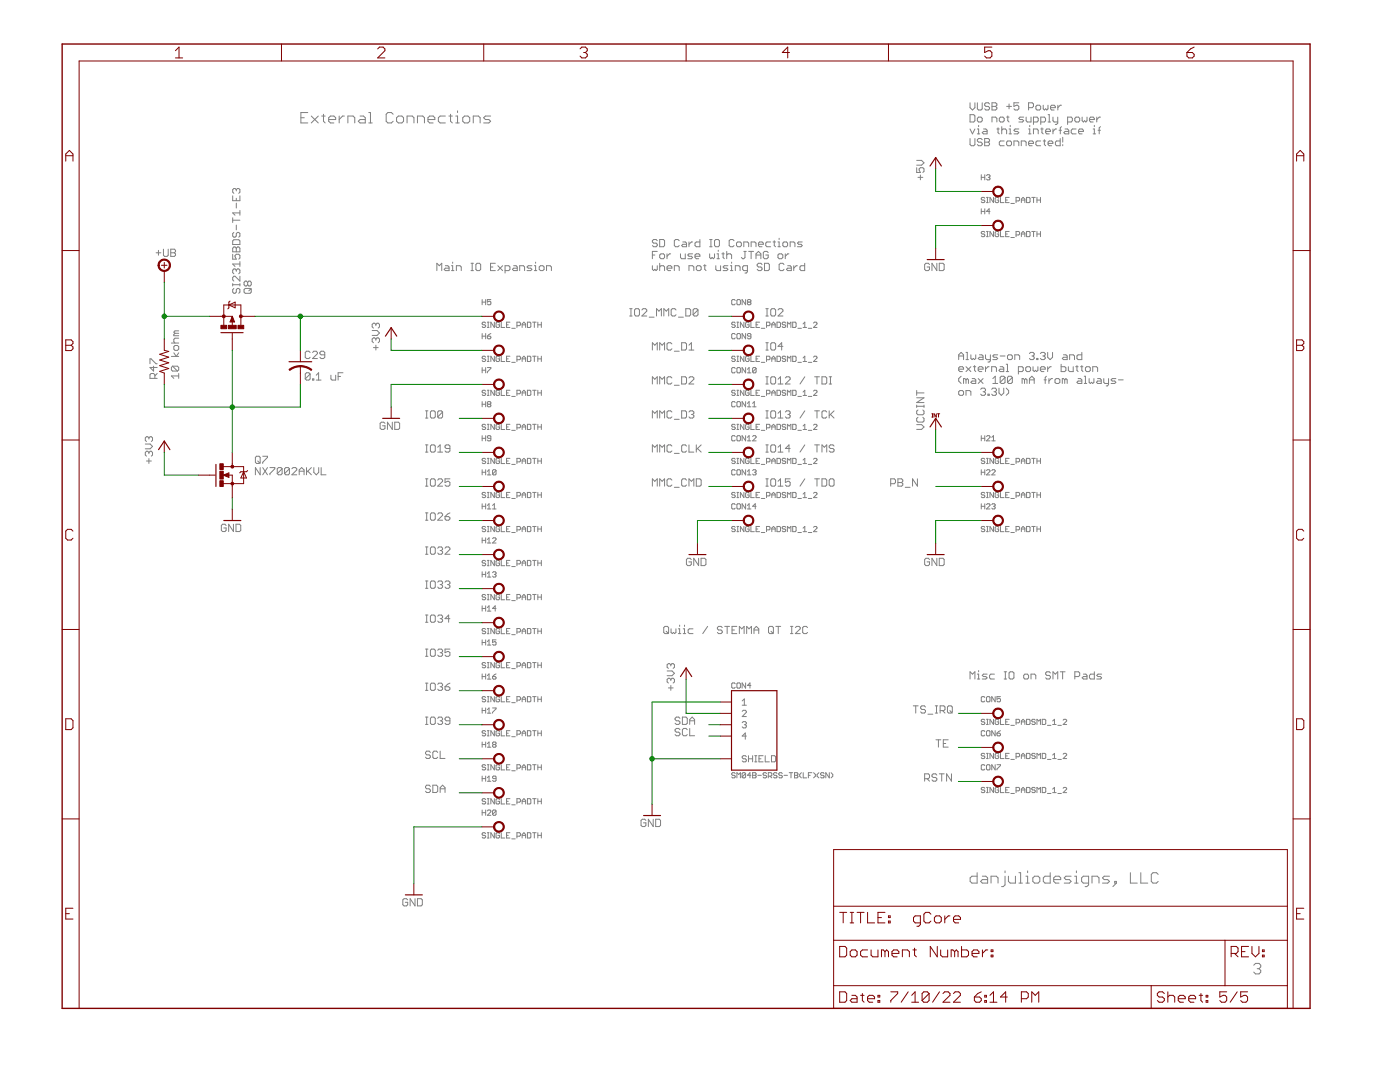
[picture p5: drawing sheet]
<svg xmlns="http://www.w3.org/2000/svg" width="279mm" height="216mm" viewBox="0 0 279 216" stroke-linecap="round" stroke-linejoin="round" font-family="sans-serif">
<g fill="none" stroke="#808080" stroke-width=".2">
<path d="M46.4 39.1v.9h1.5v-.9M47.2 37.8l-.3-.2h-.2l-.3 .2v.5l.3 .3M47.2 37.8v.3M47.2 39.6v.4M47.2 37.8l.2-.2h.2l.3 .2v.5l-.3 .3M60 23.5h.7M61.4 22.5h-1.4v2h1.4M62.1 23.2l1.4 1.3M63.5 23.2l-1.4 1.3M64.2 23.2h.7M64.6 22.8v1.4l.3 .3M65.6 23.9h1.4v-.4l-.4-.3h-.6l-.4 .3v.7l.4 .3h.6"/>
<path d="M67.7 23.2v1.3M68.7 23.2h-.3l-.7 .7M69.4 24.5v-1.3h1.1l.3 .3v1M71.9 23.2h.6l.4 .3v1h-1l-.4-.3 .4-.3h1M73.6 22.5h.3v2M73.6 24.5h.7M78.5 22.8l-.4-.3h-.7l-.3 .3v1.4l.3 .3h.7l.4-.3M79.1 23.5l.4-.3h.7l.3 .3v.7l-.3 .3h-.7l-.4-.3zM81.2 24.5v-1.3h1.1l.3 .3v1M83.3 24.5v-1.3h1.1l.3 .3v1M85.4 23.9h1.4v-.4l-.4-.3h-.7l-.3 .3v.7l.3 .3h.7M88.9 23.2h-1.1l-.3 .3v.7l.3 .3h1.1"/>
<path d="M89.6 23.2h.7M89.9 22.8v1.4l.4 .3M91 24.5h.7M91 23.2h.3v1.3M91.3 22.1v.4M92.4 23.5l.3-.3h.7l.3 .3v.7l-.3 .3h-.7l-.3-.3zM94.4 24.5v-1.3h1.1l.3 .3v1M97.9 23.2h-1l-.4 .3 .4 .4h.7l.3 .3-.3 .3h-1.1M182.9 33.5v.9h.8l-.3-.5v-.2l.3-.2h.5l.2 .2v.5l-.2 .2M182.9 32h1l.5 .5-.5 .5h-1M183.2 35.4h1M183.7 34.9v1"/>
<path d="M193.6 20.5v1l.5 .4 .5-.4v-1M193.6 22.9h.7l.3 .2v1l-.3 .2h-.7zM193.6 27.6v1.3l.2 .2h.5l.3-.2v-1.3M193.6 25.7l.5 1 .5-1M195.1 25.7h.2v1M195.1 20.5v1.2l.2 .2h.5l.2-.2v-1.2M195.1 26.7h.4M195.3 25v.3M195.3 23.4h.5l.2 .2v.5l-.2 .2h-.5l-.2-.2v-.5zM195.8 34.9v1M195.8 35.4h.7M196 27.9l-.2-.3h-.5l-.2 .3v.2l.2 .3h.5l.2 .2v.3l-.2 .2h-.5l-.2-.2"/>
<path d="M196.3 25.7h.4l.3 .3v.7h-.7l-.3-.2 .3-.3h.7M196.5 27.6h.7l.3 .3v.2l-.3 .3 .3 .2v.3l-.3 .2h-.7zM196.5 28.4h.7M196.5 34.9v1M196.5 39.6l-.1-.2h-.4l-.2 .3 .2 .2h.4l.1 .4-.1 .1h-.4l-.2-.1M196.9 35l.2-.1h.3l.2 .1-.2 .4M196.9 39.4h.3M197.1 39.4v1M197.2 35.4h.2M197.4 35.4l.2 .2-.2 .3h-.3l-.2-.2M197.5 20.7l-.3-.2h-.4l-.3 .2v.3l.3 .2h.4l.3 .3v.2l-.3 .2h-.4l-.3-.2M198 20.5h.7l.2 .2v.3l-.2 .2 .2 .3v.2l-.2 .2h-.7z"/>
<path d="M198 21.2h.7M198 24.3v-.9h.7l.2 .2v.7M198.3 39.4v1l-.7-1v1M198.9 25.7h.5M199.2 25.5v1l.2 .2M199.3 39.6l-.2-.2h-.3l-.2 .2v.7l.2 .1h.3l.2-.1v-.4h-.3M199.7 23.4h.5l.2 .2v.5l-.2 .2h-.5l-.3-.2v-.5zM199.7 39.4v1h.7M199.9 26l.3-.3h.4l.3 .3v.7M199.9 25.3v1.4M200.4 28.1h-.7l-.3 .3v.5l.3 .2h.7M200.7 39.9h.3"/>
<path d="M200.9 21.2h1M200.9 23.4h.5M201.1 23.1v1l.3 .2M201.1 28.1h.5l.3 .3v.5l-.3 .2h-.5l-.2-.2v-.5zM201.4 20.7v1M201.4 25.7h.2v1M201.4 26.7h.5M201.4 39.4h-.7v1h.7M201.6 25v.3M202.4 29.1v-1h.7l.2 .3v.7M203.3 20.5h-.9v.7l.7-.2 .2 .2v.5l-.2 .2h-.5l-.2-.2M203.3 25.7h-.7l-.2 .3 .2 .2h.5l.2 .3-.2 .2h-.7"/>
<path d="M203.8 29.1v-1h.7l.3 .3v.7M203.8 39.9h.7M204.3 23.4h-.7l-.3 .2 .3 .3h.4l.3 .2-.3 .2h-.7M204.8 23.4v.7l.2 .2h.8v-.9M204.9 39.4h.5l.2 .2v.7l-.2 .1h-.5zM205.3 21.5h.7l.2-.3v-.5l-.2-.2h-.7v1.4M205.3 28.6h.9v-.2l-.2-.3h-.5l-.2 .3v.5l.2 .2h.5M205.3 25.7h.2v1M205.3 26.7h.5M205.5 25v.3M205.9 39.4h.7M206.2 24.3h.8l.2-.2v-.5l-.2-.2h-.8v1.4"/>
<path d="M206.2 26.7v-1h.8l.2 .3v.7M206.3 39.4v1M206.9 39.4v1M206.9 39.9h.7M207 21h.5l.2 .2v.5l-.2 .2h-.5l-.3-.2v-.5zM207.6 39.4v1M207.7 28.1h-.7l-.3 .3v.5l.3 .2h.7M207.7 24.3h.7l.3-.2v-.5l-.3-.2h-.7v1.4M207.7 25.7h.5M207.9 25.5v1l.3 .2M208.2 21v.7l.2 .2 .3-.2 .2 .2 .2-.2v-.7M208.2 28.1h.5"/>
<path d="M208.4 27.9v1l.3 .2M208.7 26.2h.9v-.2l-.2-.3h-.5l-.2 .3v.5l.2 .2h.5M209.2 28.6h.9v-.2l-.2-.3h-.5l-.2 .3v.5l.2 .2h.5M209.2 24.3h.5M209.2 22.9h.2v1.4M209.7 21.5h.9v-.3l-.2-.2h-.5l-.2 .2v.5l.2 .2h.5M210.1 23.4v.7l.3 .2h.7M210.1 25.7v1M210.9 25.7h-.3l-.5 .5M211.1 23.4v1.2l-.2 .2h-.3M211.1 21v.9M211.3 26h.5"/>
<path d="M211.6 27.6v1.5h-.7l-.3-.2v-.5l.3-.3h.7M211.8 21h-.2l-.5 .5M211.8 25.3l-.2 .2v1.2M212.1 27.4v1M212.1 28.9v.2M212.6 25.7h.4l.3 .3v.7h-.7l-.3-.2 .3-.3h.7M213.1 24.3h.7l.2-.2v-.5l-.2-.2h-.7v1.4M214.8 23.4h.4l.3 .2v.5l-.3 .2h-.4l-.3-.2v-.5zM214.8 25.7h-.8l-.2 .3v.5l.2 .2h.8M215.2 26.2h1v-.2l-.2-.3h-.5l-.3 .3v.5l.3 .2h.5M216 23.4v.7l.2 .2 .3-.2 .2 .2 .2-.2v-.7M217.4 23.9h1v-.3l-.2-.2h-.5l-.3 .2v.5l.3 .2h.5"/>
<path d="M218.2 25.7h.2v1M218.2 26.7h.5M218.4 25v.3M218.9 23.4v.9M219.1 26h.5M219.6 23.4h-.2l-.5 .5M219.6 25.3l-.2 .2v1.2M31.2 50.4h.9M31.6 50v.9M32.6 49.7v1.2l.3 .3h.4l.3-.3v-1.2M34.1 49.7h.7l.2 .3v.2l-.2 .2 .2 .3v.2l-.2 .3h-.7zM34.1 50.4h.7"/>
<path d="M46.4 43.5v.9M46.4 50.7v1h.8l-.3-.5v-.2l.3-.3h.4l.3 .3v.5l-.3 .2M46.4 56.6v.5M46.4 56.8h1.5M46.4 43.9h1.5M46.7 46.4l-.3 .2v.5l.3 .2h.2l.3-.2v-.5l.2-.2h.2l.3 .2v.5l-.3 .2M46.7 57.6l-.3 .2v.5l.3 .2h.2l.3-.2v-.5l.2-.2h.2l.3 .2v.5l-.3 .2M46.7 47.8h.9l.3 .3v.7h-1.5v-.7zM46.7 49.3h.2l.3 .2 .2-.2h.2l.3 .2v.7h-1.5v-.7zM47.2 53.9l-.3-.2h-.2l-.3 .2v.5l.3 .2M47.2 40.5v1M47.2 44.9v1"/>
<path d="M47.2 49.5v.7M47.2 53.9v.2M47.2 53.9l.2-.2h.2l.3 .2v.5l-.3 .2M47.9 55.1v1l-1-1h-.2l-.3 .3v.4l.3 .3M47.9 42v.9M47.9 52.2v1M47.9 56.6v.5M47.9 52.7h-1.5l.5 .5M47.9 42.5h-1.5l.5 .4M48.9 57.6h1l.2 .2v.5l-.2 .2h-1l-.2-.2v-.5zM49.4 56.3l.3-.2h.2l.2 .2v.5l-.2 .3h-.2l-.3-.3M49.4 56.3l-.2-.2h-.3l-.2 .2v.5l.2 .3h.3l.2-.3"/>
<path d="M49.4 56.3v.5M50.1 57.6l-.4 .4M87.2 54v-1.5l.5 .5 .5-.5v1.5M88.9 53h.5l.2 .3v.7h-.7l-.3-.3 .3-.2h.7M90.1 53h.2v1M90.1 54h.5M90.3 52.3v.2M91.1 54v-1h.7l.3 .3v.7M94 54h.5M94 52.5h.5M94.2 52.5v1.5M95.2 52.5h.5l.2 .3v.9l-.2 .3h-.5l-.2-.3v-.9z"/>
<path d="M96.2 59.8v1M96.9 59.8v1M97.9 53.3h.5M98 59.8h-.7v.5l.3-.2 .4 .2v.3l-.2 .2h-.4l-.1-.2M98.8 52.5h-.9v1.5h.9M99.4 53l.9 1M100.3 53l-.9 1M100.8 54h.7l.3-.3v-.4l-.3-.3h-.7v1.5M102.5 53h.5l.2 .3v.7h-.7l-.2-.3 .2-.2h.7M103.7 54v-1h.8l.2 .3v.7M106.2 53h-.8l-.2 .3 .2 .2h.5l.3 .2-.3 .3h-.7M106.6 53h.3v1"/>
<path d="M106.6 54h.5M106.9 52.3v.2M107.6 53.3l.3-.3h.4l.3 .3v.4l-.3 .3h-.4l-.3-.3zM109.1 54v-1h.7l.2 .3v.7M130.2 53v.7l.3 .3 .2-.3 .2 .3 .3-.3v-.7M130.2 50.9h.5M131.2 48l-.3-.2h-.4l-.3 .2v.3l.3 .2h.4l.3 .2v.3l-.3 .2h-.4l-.3-.2M131.2 50.2h-1v1.4M131.7 53.3l.2-.3h.5l.2 .3v.7M131.7 47.8h.7l.2 .2v1l-.2 .2h-.7zM131.7 50.9l.2-.2h.5l.2 .2v.5l-.2 .2h-.5l-.2-.2zM131.7 52.5v1.5"/>
<path d="M133.1 53.5h1v-.2l-.3-.3h-.4l-.3 .3v.4l.3 .3h.4M133.1 50.7v.9M133.8 50.7h-.2l-.5 .4M134.6 54v-1h.7l.3 .3v.7M135.6 48l-.3-.2h-.5l-.2 .2v1l.2 .2h.5l.3-.2M135.8 50.7v.7l.2 .2h.8v-.9M136.3 48.3h.5l.2 .2v.7h-.7l-.3-.2 .3-.3h.7M137.5 54v-1h.7l.3 .3v.7M137.5 48.3v.9M138.2 48.3h-.2l-.5 .4M138.2 50.7h-.7l-.2 .2 .2 .2h.5l.2 .3-.2 .2h-.7M138.7 51.1h1v-.2l-.3-.2h-.4l-.3 .2v.5l.3 .2h.4"/>
<path d="M139.2 53h.5l.2 .3v.4l-.2 .3h-.5l-.2-.3v-.4zM139.7 47.8v1.4h-.7l-.3-.2v-.5l.3-.2h.7M140.4 53h.5M140.7 52.8v.9l.2 .3M141.6 47.8h.5M141.6 49.2h.5M141.6 50.7v.7l.3 .2 .2-.2 .3 .2 .2-.2v-.7M141.9 47.8v1.4M142.6 48l.3-.2h.4l.3 .2v1l-.3 .2h-.4l-.3-.2zM142.9 53v.7l.2 .3h.7v-1M143.1 51.6h.5M143.1 50.7h.2v.9"/>
<path d="M143.3 49.9v.3M144.1 50.7h.4M144.3 50.4v1l.2 .2M145 50.9l.3-.2h.5l.2 .2v.7M145 50.2v1.4M145.3 53h-.8l-.2 .3 .2 .2h.5l.3 .2-.3 .3h-.7M145.8 53h.2v1M145.8 54h.5M146 52.3v.2M146.5 48l-.3-.2h-.4l-.3 .2v1l.3 .2h.4l.3-.2M146.7 59.9l-.1-.1h-.4l-.2 .1v.7l.2 .2h.4l.1-.2M146.7 54v-1h.8l.2 .3v.7"/>
<path d="M147 48.5l.2-.2h.5l.3 .2v.5l-.3 .2h-.5l-.2-.2zM147.1 59.9l.1-.1h.4l.2 .1v.7l-.2 .2h-.4l-.1-.2zM148.4 49.2v-.9h.8l.2 .2v.7M148.4 50.2h.5M148.7 50.2v1.2l-.3 .2h-.2l-.2-.2M148.8 59.8v1l-.7-1v1M149.2 54h-.8l-.2-.3v-.4l.2-.3h.8v1.2l-.3 .3h-.2M149.4 50.2h1M149.9 49.2v-.9h.7l.3 .2v.7M149.9 50.2v1.4M150.9 51.6v-.9l.5-.5 .4 .5v.9M150.9 50.9h.9"/>
<path d="M151.4 48.7h.9v-.2l-.2-.2h-.5l-.2 .2v.5l.2 .2h.5M152.1 52.8l-.3-.3h-.4l-.3 .3v.2l.3 .3h.4l.3 .2v.2l-.3 .3h-.4l-.3-.3M152.6 52.5h.7l.2 .3v.9l-.2 .3h-.7zM153.3 50.4l-.2-.2h-.5l-.3 .2v1l.3 .2h.5l.2-.2v-.5h-.5M153.8 48.3h-.7l-.3 .2v.5l.3 .2h.7M154.3 48.3h.5M154.5 48v1l.3 .2M155.3 49.2h.4M155.3 48.3h.2v.9M155.3 50.9l.2-.2h.5l.2 .2v.5l-.2 .2h-.5l-.2-.2zM155.5 47.5v.3M156.5 52.8l-.3-.3h-.5l-.2 .3v.9l.2 .3h.5l.3-.3"/>
<path d="M156.5 48.3h.5l.2 .2v.5l-.2 .2h-.5l-.3-.2v-.5zM156.7 50.7v.9M157.2 53h.5l.2 .3v.7h-.7l-.2-.3 .2-.2h.7M157.4 50.7h-.2l-.5 .4M157.7 49.2v-.9h.7l.2 .2v.7M158.4 53v1M159.1 53h-.2l-.5 .5M160.1 48.3h-.7l-.2 .2 .2 .2h.5l.2 .3-.2 .2h-.7M160.6 52.5v1.5h-.7l-.3-.3v-.4l.3-.3h.7M185.5 52.8l-.2-.3h-.5l-.3 .3v.9l.3 .3h.5l.2-.3v-.4h-.5M187 52.5v1.5l-1-1.5v1.5M187.5 52.5h.7l.2 .3v.9l-.2 .3h-.7z"/>
<path d="M195.8 41.7v1M195.8 42.2h.7M196.5 41.7v1M196.5 46.4l-.1-.2h-.4l-.2 .3 .2 .2h.4l.1 .4-.1 .1h-.4l-.2-.1M196.9 40.4h.3M196.9 46.2h.3M196.9 47.2h.3M197.1 46.2v1M197.6 42.2h-.7l.5-.5v1M198.3 46.2v1l-.7-1v1M199.3 46.4l-.2-.2h-.3l-.2 .2v.7l.2 .1h.3l.2-.1v-.4h-.3M199.7 46.2v1h.7"/>
<path d="M200.7 46.7h.3M201.4 46.2h-.7v1h.7M201.7 40.6h.7M201.7 47.4h.7M202.8 40.1h.5l.2-.2v-.3l-.2-.2h-.5v1M202.8 46.9h.5l.2-.2v-.3l-.2-.2h-.5v1M203.8 40.4v-.7l.4-.3 .3 .3v.7M203.8 47.2v-.7l.4-.3 .3 .3v.7M203.8 46.7h.7M204.9 46.2h.5l.2 .2v.7l-.2 .1h-.5zM205.9 46.2h.7M206.3 46.2v1"/>
<path d="M206.9 46.2v1M206.9 46.7h.7M207.6 46.2v1M29.9 72.6v-1h.3l.9 1h.3M30.6 73.1v.9l-.7-.7h1.5M30.9 75.5v-.7l-.3-.3h-.4l-.3 .3v.7h1.5M31.4 74.5l-.5 .5M34.2 71.1h1.5M34.2 68.5h1.5M34.4 73.1h1l.3 .2v.5l-.3 .2M34.4 73.1l-.2 .2v.5l.2 .2h1M34.4 73.1l1 .9"/>
<path d="M34.7 69.2l.2-.3h.5l.3 .3v.5l-.3 .2h-.5l-.2-.2zM34.7 70.4l.5 .7 .5-.7M34.9 66.5l-.2 .2v.3h1M34.9 66.5h.8M35.7 75h-1.5l.5 .5M35.7 74.5v1M35.7 67.5h-.8l-.2 .2v.5l.2 .3M35.7 66h-.8l-.2 .3 .2 .2M61.9 70.3l-.3-.2h-.4l-.3 .2v1l.3 .2h.4l.3-.2M61.9 74.6l-.3-.2h-.4l-.3 .2v1M61.9 74.6v1l-.3 .2h-.4l-.3-.2M61.9 74.6l-1 1"/>
<path d="M62.4 70.3l.2-.2h.5l.3 .2v.3l-1 .9h1M62.4 75.6h.2v.2h-.2zM63.1 75.8h1M63.1 74.9l.5-.5v1.4M64.8 70.8h-.7l-.3-.2v-.3l.3-.2h.5l.2 .2v1l-.2 .2h-.5l-.3-.2M66 74.9v.7l.3 .2h.7v-.9M67.5 75.1h.5M68.5 74.4h-1v1.4M74.3 66h.9l.5 .4-.5 .5h-.9M74.5 69.4h1M75 64.7v.3M75 67.6v.3"/>
<path d="M75 68.9v.9M75 67.6l-.2-.2h-.3l-.2 .2v.5l.2 .3M75 64.7l-.2-.2h-.3l-.2 .2v.5l.2 .3M75 67.6l.2-.2h.3l.2 .2v.5l-.2 .3M75 64.7l.2-.2h.3l.2 .2v.5l-.2 .3M96.2 66.5v1.1M96.2 73.3v1.1M96.2 60.3h.7M96.2 67.1h.7M96.2 73.9h.7M96.9 78l-.2-.1h-.3l-.2 .3 .2 .2h.3l.2 .3-.2 .2h-.3l-.2-.2M96.9 64.5l-.2-.2h-.3l-.2 .3 .2 .2h.3l.2 .4-.2 .1h-.3l-.2-.1"/>
<path d="M96.9 71.3l-.2-.2h-.3l-.2 .3 .2 .2h.3l.2 .3-.2 .2h-.3l-.2-.2M96.9 66.5v1.1M96.9 73.3v1.1M97.3 64.3h.3M97.3 65.3h.3M97.3 67.1h.5l.2 .3-.2 .2h-.4l-.1-.2zM97.3 73.3h.7v.2l-.7 .7v.2M97.3 71.1h.3M97.3 72.1h.3M97.3 77.9h.3M97.3 78.9h.3M97.4 64.3v1"/>
<path d="M97.4 71.1v1M97.4 77.9v1M98 66.5l-.7 .6M98.7 64.3v1l-.7-1v1M98.7 71.1v1l-.7-1v1M98.7 77.9v1l-.7-1v1M99.7 64.5l-.2-.2h-.3l-.2 .2v.7l.2 .1h.3l.2-.1v-.4h-.3M99.7 71.3l-.2-.2h-.3l-.2 .2v.6l.2 .2h.3l.2-.2v-.3h-.3M99.7 78l-.2-.1h-.3l-.2 .1v.7l.2 .2h.3l.2-.2v-.3h-.3M100 64.3v1h.7M100 71.1v1h.7M100 77.9v1h.7"/>
<path d="M101.1 64.8h.3M101.1 71.6h.3M101.1 78.4h.3M101.8 64.3h-.7v1h.7M101.8 71.1h-.7v1h.7M101.8 77.9h-.7v1h.7M102.1 65.5h.7M102.1 72.3h.7M102.1 79.1h.7M103.2 78.6h.5l.2-.2v-.4l-.2-.1h-.5v1M103.2 65h.5l.2-.2v-.3l-.2-.2h-.5v1M103.2 71.8h.5l.2-.2v-.3l-.2-.2h-.5v1"/>
<path d="M104.2 64.8h.7M104.2 65.3v-.7l.4-.3 .3 .3v.7M104.2 72.1v-.7l.4-.3 .3 .3v.7M104.2 78.9v-.7l.4-.3 .3 .3v.7M104.2 71.6h.7M104.2 78.4h.7M105.3 64.3h.5l.1 .2v.7l-.1 .1h-.5zM105.3 71.1h.5l.1 .2v.6l-.1 .2h-.5zM105.3 77.9h.5l.1 .1v.7l-.1 .2h-.5zM106.3 64.3h.7M106.3 71.1h.7M106.3 77.9h.7"/>
<path d="M106.6 64.3v1M106.6 71.1v1M106.6 77.9v1M107.3 64.8h.7M107.3 64.3v1M107.3 71.1v1M107.3 77.9v1M107.3 71.6h.7M107.3 78.4h.7M108 64.3v1M108 71.1v1M108 77.9v1"/>
<path d="M125.7 63.1h.5M125.7 61.6h.5M125.9 61.6v1.5M126.6 61.8l.3-.2h.5l.2 .2v1l-.2 .3h-.5l-.3-.3zM128.1 61.8l.3-.2h.4l.3 .2v.3l-1 1h1M129.6 63.3h.9M130.2 69.8v-1.4l.5 .5 .5-.5v1.4M130.2 76.6v-1.4l.5 .5 .5-.5v1.4M131 63.1v-1.5l.5 .5 .5-.5v1.5M131.7 69.8v-1.4l.4 .5 .5-.5v1.4M131.7 76.6v-1.4l.4 .5 .5-.5v1.4M132.5 63.1v-1.5l.5 .5 .5-.5v1.5"/>
<path d="M134.1 68.6l-.3-.2h-.4l-.3 .2v1l.3 .2h.4l.3-.2M134.1 75.4l-.3-.2h-.4l-.3 .2v1l.3 .2h.4l.3-.2M134.6 70.1h1M134.6 76.9h1M134.9 61.8l-.2-.2h-.5l-.3 .2v1l.3 .3h.5l.2-.3M135.4 63.3h1M136 68.4h.8l.2 .2v1l-.2 .2h-.8zM136 75.2h.8l.2 .2v1l-.2 .2h-.8zM136.9 61.6h.7l.2 .2v1l-.2 .3h-.7zM137.5 75.4l.2-.2h.5l.3 .2v.3l-1 .9h1M137.5 69.8h1M137.5 68.9l.5-.5v1.4"/>
<path d="M139.3 61.8v1l-.3 .3h-.4l-.3-.3M139.3 61.8l-.3-.2h-.4l-.3 .2v1M139.3 61.8l-1 1M146.7 64.5l-.1-.2h-.4l-.2 .2 .2 .3h.4l.1 .2-.1 .3h-.4l-.2-.1M146.7 71.3l-.1-.2h-.4l-.2 .3 .2 .2h.4l.1 .3-.1 .2h-.4l-.2-.2M146.7 78l-.1-.1h-.4l-.2 .1 .2 .4h.4l.1 .2-.1 .3h-.4l-.2-.2M146.7 73.5l-.1-.2h-.4l-.2 .2v.7l.2 .2h.4l.1-.2M146.7 66.7l-.1-.2h-.4l-.2 .2v.7l.2 .2h.4l.1-.2M147.1 64.3h.3M147.1 65.3h.3M147.1 71.1h.3M147.1 72.1h.3"/>
<path d="M147.1 77.9h.3M147.1 78.9h.3M147.1 73.5l.1-.2h.4l.2 .2v.7l-.2 .2h-.4l-.1-.2zM147.2 64.3v1M147.2 71.1v1M147.2 77.9v1M147.2 66.5h.4l.2 .2v.7l-.2 .2h-.4l-.1-.2v-.7zM148.5 64.3v1l-.7-1v1M148.5 71.1v1l-.7-1v1M148.5 77.9v1l-.7-1v1M148.8 66.5v1.1l-.7-1.1v1.1M148.8 73.3v1.1l-.7-1.1v1.1"/>
<path d="M149.2 74.4h.7M149.2 73.7l.3-.4v1.1M149.3 60.3l-.1-.2 .1-.3h.4l.2 .1-.2 .4M149.3 60.3l-.1 .2 .1 .3h.4l.2-.2-.2-.3M149.3 60.3h.4M149.5 64.5l-.2-.2h-.3l-.2 .2v.7l.2 .1h.3l.2-.1v-.4h-.3M149.5 71.3l-.2-.2h-.3l-.2 .2v.6l.2 .2h.3l.2-.2v-.3h-.3M149.5 78l-.2-.1h-.3l-.2 .1v.7l.2 .2h.3l.2-.2v-.3h-.3M149.9 64.3v1h.6M149.9 67.1h-.6l-.1-.2 .1-.4h.4l.2 .2v.7l-.2 .2h-.4l-.1-.2M149.9 71.1v1h.6M149.9 77.9v1h.6"/>
<path d="M150.9 73.5v.7l-.2 .2h-.3l-.2-.2M150.9 64.8h.3M150.9 71.6h.3M150.9 78.4h.3M150.9 73.5l-.2-.2h-.3l-.2 .2v.7M150.9 73.5l-.7 .7M151.6 64.3h-.7v1h.7M151.6 71.1h-.7v1h.7M151.6 77.9h-.7v1h.7M151.9 65.5h.7M151.9 72.3h.7M151.9 79.1h.7"/>
<path d="M152.8 63.1h.5M152.8 61.6h.5M152.8 69.8h.5M152.8 68.4h.5M152.8 76.6h.5M152.8 75.2h.5M153 65h.5l.2-.2v-.3l-.2-.2h-.5v1M153 71.8h.5l.2-.2v-.3l-.2-.2h-.5v1M153 78.6h.5l.2-.2v-.4l-.2-.1h-.5v1M153.1 61.6v1.5M153.1 68.4v1.4M153.1 75.2v1.4"/>
<path d="M154 64.8h.7M154 71.6h.7M154 78.4h.7M154 65.3v-.7l.4-.3 .3 .3v.7M154 72.1v-.7l.4-.3 .3 .3v.7M154 78.9v-.7l.4-.3 .3 .3v.7M154.1 61.6h.4l.3 .2v1l-.3 .3h-.4l-.3-.3v-1zM154.1 68.4h.4l.3 .2v1l-.3 .2h-.4l-.3-.2v-1zM154.1 75.2h.4l.3 .2v1l-.3 .2h-.4l-.3-.2v-1zM155.1 64.3h.5l.2 .2v.7l-.2 .1h-.5zM155.1 71.1h.5l.2 .2v.6l-.2 .2h-.5zM155.1 77.9h.5l.2 .1v.7l-.2 .2h-.5z"/>
<path d="M155.3 75.7l.5-.5v1.4M155.3 61.8l.2-.2h.5l.3 .2v.3l-1 1h1M155.3 76.6h1M156.3 69.1h-1l.7-.7v1.4M156.7 75.4l.3-.2h.5l.2 .2v.3l-1 .9h1M156.8 71.3l-.2-.2h-.3l-.2 .3 .2 .2h.3l.2 .3-.2 .2h-.3l-.2-.2M156.8 64.5l-.2-.2h-.3l-.2 .2 .2 .3h.3l.2 .2-.2 .3h-.3l-.2-.1M156.8 78l-.2-.1h-.3l-.2 .1 .2 .4h.3l.2 .2-.2 .3h-.3l-.2-.2M157.1 65.3v-1l.4 .3 .3-.3v1M157.1 72.1v-1l.4 .3 .3-.3v1M157.1 78.9v-1l.4 .3 .3-.3v1M158.2 77.9h.5l.2 .1v.7l-.2 .2h-.5z"/>
<path d="M158.2 64.3h.5l.2 .2v.7l-.2 .1h-.5zM158.2 71.1h.5l.2 .2v.6l-.2 .2h-.5zM159.2 65.5h.7M159.2 72.3h.7M159.2 79.1h.7M160.3 64.6l.3-.3v1M160.3 71.4l.3-.3v1M160.3 78.2l.3-.3v1M160.3 65.3h.7M160.3 72.1h.7M160.3 78.9h.7M160.6 75.2l-.9 1.4"/>
<path d="M161.3 65.5h.7M161.3 72.3h.7M161.3 79.1h.7M162.3 64.5l.2-.2h.4l.1 .2v.1l-.7 .7h.7M162.3 71.3l.2-.2h.4l.1 .2v.1l-.7 .7h.7M162.3 78l.2-.1h.4l.1 .1v.2l-.7 .7h.7M162.6 75.2h.9M163 75.2v1.4M164 75.2h.8l.2 .2v1l-.2 .2h-.8zM165.5 76.6h.5M165.5 75.2h.5M165.7 75.2v1.4"/>
<path d="M182.9 78.4h1.5M182.9 77.9v1M182.9 79.4h1.5l-1.5 .9h1.5M191.3 71.8v-1l.5-.5 .5 .5v1M191.3 73.7h1v-.3l-.2-.2h-.5l-.3 .2v.5l.3 .2h.5M191.3 78.2l.3-.3h.5l.2 .3v.5l-.2 .2h-.5l-.3-.2zM191.3 71h1M191.8 75.1l-.5 .4v.5l.5 .5M192.8 75.8l-.2-.3h-.3v1M192.8 70.3h.2v1.5M192.8 71.8h.5M192.8 78.9v-1h.7l.3 .3v.7"/>
<path d="M192.8 73.2l1 .9M192.8 75.8v.7M192.8 75.8l.2-.3 .3 .3v.7M193.8 70.8v.7l.2 .3 .2-.3 .3 .3 .2-.3v-.7M193.8 73.2l-1 .9M194 75.5h.5l.2 .3v.7h-.7l-.2-.2 .2-.3h.7M194.2 73.2h.5M194.5 72.9v1l.2 .2M195.2 73.7h1v-.3l-.3-.2h-.4l-.3 .2v.5l.3 .2h.4M195.2 75.5l1 1M195.5 70.8h.4l.3 .2v.8h-.7l-.3-.3 .3-.2h.7M195.7 77.7l.3-.3h.4l.3 .3v.2l-.3 .3"/>
<path d="M196.2 75.5l-1 1M196.2 78.2h.2M196.4 78.2l.3 .2v.3l-.3 .2h-.4l-.3-.2M196.7 70.8v.7l.2 .3h.8M196.7 73.2v.9M197.2 78.7h.2v.2h-.2zM197.4 73.2h-.2l-.5 .5M197.7 70.8v1.2l-.3 .2h-.2M197.9 74.1v-.9h.7l.3 .2v.7M197.9 77.7l.2-.3h.5l.3 .3v.2l-.3 .3M198.1 76.5h1M198.1 75.5l.5-.4v1.4"/>
<path d="M198.4 78.2h.2M198.6 78.2l.3 .2v.3l-.3 .2h-.5l-.2-.2M199.1 70.8h-.7l-.3 .2 .3 .3h.5l.2 .2-.2 .3h-.8M199.4 77.4v1l.4 .5 .5-.5v-1M199.6 71h1M199.6 73.2h.5l.2 .2v.7h-.7l-.2-.2 .2-.2h.7M200.6 75.3v1l-.3 .2h-.5l-.2-.2M200.6 75.3l-.3-.2h-.5l-.2 .2v1M200.6 75.3l-1 1M200.8 72.7h.3v1.4M200.8 74.1h.5M200.8 77.4l.5 .5v.5l-.5 .5"/>
<path d="M201.1 71l.2-.2h.5l.2 .2v.5l-.2 .3h-.5l-.2-.3zM202 75.3v1l-.2 .2h-.5l-.2-.2M202 75.3l-.2-.2h-.5l-.2 .2v1M202 75.3l-.9 1M202.5 71.8v-1h.7l.3 .2v.8M203.2 74.1h.8l.2-.2v-.5l-.2-.2h-.8v1.4M204.5 75.8l-.3-.3h-.2v1M204.5 75.8v.7M204.5 75.8l.2-.3 .3 .3v.7M204.7 73.4l.3-.2h.4l.3 .2v.5l-.3 .2h-.4l-.3-.2zM205.4 70.5l.3-.2h.5l.2 .2v.3l-.2 .2M205.4 76.5v-1l.5-.4 .5 .4v1"/>
<path d="M205.4 75.8h1M205.9 71h.3M206.2 71l.2 .3v.2l-.2 .3h-.5l-.3-.3M206.2 73.2v.7l.2 .2 .3-.2 .2 .2 .2-.2v-.7M206.9 71.5h.2v.3h-.2zM207.6 70.5l.3-.2h.4l.3 .2v.3l-.3 .2M207.6 73.7h1v-.3l-.3-.2h-.4l-.3 .2v.5l.3 .2h.4M208.1 71h.2M208.3 71l.3 .3v.2l-.3 .3h-.4l-.3-.3M208.4 75.8h.4M208.8 75.1l-.2 .2v1.2M209.1 70.3v1l.5 .5 .5-.5v-1"/>
<path d="M209.1 73.2v.9M209.3 75.5v1M209.8 73.2h-.2l-.5 .5M210.1 75.5h-.3l-.5 .5M210.8 75.5h.5l.2 .3v.5l-.2 .2h-.5l-.3-.2v-.5zM211.8 72.7v1.4h.7l.2-.2v-.5l-.2-.2h-.7M212.2 70.8h.5l.3 .2v.8h-.8l-.2-.3 .2-.2h.8M212.5 75.8l.2-.3 .3 .3v.7M212.5 75.8l-.3-.3h-.2v1M212.5 75.8v.7M213.2 73.2v.7l.3 .2h.7v-.9M213.5 71.8v-1h.7l.2 .2v.8"/>
<path d="M214.7 73.2h.5M214.9 72.9v1l.3 .2M215.2 75.5h.4l.3 .3v.7h-.7l-.3-.2 .3-.3h.7M215.6 73.2h.5M215.9 70.3v1.5h-.7l-.3-.3v-.5l.3-.2h.7M215.9 72.9v1l.2 .2M216.4 75.1h.2v1.4M216.4 76.5h.5M216.6 73.4l.3-.2h.5l.2 .2v.5l-.2 .2h-.5l-.3-.2zM217.4 75.5v.8l.2 .2 .2-.2 .3 .2 .2-.2v-.8M218.1 74.1v-.9h.7l.3 .2v.7M219.1 75.5h.4l.3 .3v.7h-.7l-.3-.2 .3-.3h.7"/>
<path d="M220.3 75.5v.8l.2 .2h.7M221.2 75.5v1.3l-.2 .2h-.2M222.7 75.5h-.7l-.3 .3 .3 .2h.5l.2 .3-.2 .2h-.8M223.2 75.8h1M29 88.6h1l.4 .5-.4 .5h-1M29.2 92h1M29.7 87.4l.3-.3h.2l.2 .3v.5l-.2 .2M29.7 87.4v.2M29.7 90.3v.2M29.7 91.5v1M29.7 90.3l-.2-.3h-.3l-.2 .3v.5l.2 .2M29.7 87.4l-.2-.3h-.3l-.2 .3v.5l.2 .2"/>
<path d="M29.7 90.3l.3-.3h.2l.2 .3v.5l-.2 .2M51 91.3l.2-.3h.5l.2 .3v.9l-.2 .3h-.5l-.2-.3zM51.4 92l.5 .5M51.9 93.3v1.4l-.9-1.4v1.4M52.4 93.3l1 1.4M52.4 91h1v.3l-1 .9v.3M53.4 93.3l-1 1.4M53.9 93.3h.9v.2l-.9 1v.2M56.3 93.5l-.2-.2h-.5l-.3 .2v1M56.3 93.5v1l-.2 .2h-.5l-.3-.2M56.3 93.5l-1 1M57.8 93.5l-.3-.2h-.5l-.2 .2v1"/>
<path d="M57.8 93.5v1l-.3 .2h-.5l-.2-.2M57.8 93.5l-1 1M58.3 93.5l.2-.2h.5l.2 .2v.3l-.9 .9h.9M59.7 94.7v-.9l.5-.5 .5 .5v.9M59.7 94h1M61.2 93.3v1.4M61.4 94l.7 .7M62.1 93.3l-.9 1M62.6 93.3v1l.5 .4 .5-.4v-1M64.1 93.3v1.4h1M76.8 84.5l-.2-.3h-.5l-.2 .3v.9l.2 .3h.5l.2-.3v-.4h-.5M78.3 84.2v1.5l-1-1.5v1.5"/>
<path d="M78.8 84.2h.7l.3 .3v.9l-.3 .3h-.7zM84.9 83.4h.5M84.9 82h.5M84.9 90.2h.5M84.9 88.8h.5M84.9 97h.5M84.9 95.5h.5M85.2 82v1.4M85.2 88.8v1.4M85.2 95.5v1.5M85.9 82.2l.2-.2h.5l.3 .2v1l-.3 .2h-.5l-.2-.2zM85.9 89l.2-.2h.5l.3 .2v1l-.3 .2h-.5l-.2-.2z"/>
<path d="M86.1 95.5h.5l.3 .3v1l-.3 .2h-.5l-.2-.2v-1zM87.4 90.2h.9M87.4 95.8l.2-.3h.5l.2 .3v.2l-.9 1h.9M87.4 89.2l.4-.4v1.4M88.3 82.2v1l-.2 .2h-.5l-.2-.2M88.3 82.2l-.2-.2h-.5l-.2 .2v1M88.3 82.2l-.9 1M89.8 89.5h-.8l-.2-.3v-.2l.2-.2h.5l.3 .2v1l-.3 .2h-.5l-.2-.2M89.8 95.5h-1v.8l.5-.3h.2l.3 .3v.5l-.3 .2h-.5l-.2-.2M96.2 80.1v1.1M96.2 86.9v1.1M96.2 93.7v1.1"/>
<path d="M96.2 80.7h.7M96.2 87.5h.7M96.2 94.2h.7M96.9 84.8l-.2-.1h-.3l-.2 .3 .2 .2h.3l.2 .3-.2 .2h-.3l-.2-.2M96.9 91.6l-.2-.1h-.3l-.2 .3 .2 .2h.3l.2 .3-.2 .2h-.3l-.2-.2M96.9 98.4l-.2-.1h-.3l-.2 .3 .2 .2h.3l.2 .3-.2 .2h-.3l-.2-.2M96.9 80.1v1.1M96.9 86.9v1.1M96.9 93.7v1.1M97.3 84.7h.3M97.3 85.7h.3M97.3 91.5h.3"/>
<path d="M97.3 92.5h.3M97.3 98.3h.3M97.3 99.3h.3M97.3 94.8h.7M97.3 94.1l.3-.4v1.1M97.4 84.7v1M97.4 91.5v1M97.4 98.3v1M97.4 80.7l-.1-.2 .1-.4h.4l.2 .2-.2 .4M97.4 80.7l-.1 .1 .1 .4h.4l.2-.2-.2-.3M97.4 80.7h.4M98 87.5h-.6l-.1-.2 .1-.4h.4l.2 .2v.7l-.2 .2h-.4l-.1-.2"/>
<path d="M98.7 84.7v1l-.7-1v1M98.7 91.5v1l-.7-1v1M98.7 98.3v1l-.7-1v1M99 93.9v.7l-.2 .2h-.3l-.2-.2M99 93.9l-.2-.2h-.3l-.2 .2v.7M99 93.9l-.7 .7M99.7 91.6l-.2-.1h-.3l-.2 .1v.7l.2 .2h.3l.2-.2v-.3h-.3M99.7 84.8l-.2-.1h-.3l-.2 .1v.7l.2 .2h.3l.2-.2v-.3h-.3M99.7 98.4l-.2-.1h-.3l-.2 .1v.7l.2 .2h.3l.2-.2v-.3h-.3M100 84.7v1h.7M100 91.5v1h.7M100 98.3v1h.7"/>
<path d="M101.1 85.2h.3M101.1 92h.3M101.1 98.8h.3M101.8 84.7h-.7v1h.7M101.8 91.5h-.7v1h.7M101.8 98.3h-.7v1h.7M102.1 85.9h.7M102.1 92.7h.7M102.1 99.5h.7M103.2 85.4h.5l.2-.2v-.4l-.2-.1h-.5v1M103.2 92.2h.5l.2-.2v-.4l-.2-.1h-.5v1M103.2 99h.5l.2-.2v-.4l-.2-.1h-.5v1"/>
<path d="M104.2 85.7v-.7l.4-.3 .3 .3v.7M104.2 92.5v-.7l.4-.3 .3 .3v.7M104.2 99.3v-.7l.4-.3 .3 .3v.7M104.2 85.2h.7M104.2 92h.7M104.2 98.8h.7M105.3 84.7h.5l.1 .1v.7l-.1 .2h-.5zM105.3 91.5h.5l.1 .1v.7l-.1 .2h-.5zM105.3 98.3h.5l.1 .1v.7l-.1 .2h-.5zM106.3 84.7h.7M106.3 91.5h.7M106.3 98.3h.7"/>
<path d="M106.6 84.7v1M106.6 91.5v1M106.6 98.3v1M107.3 84.7v1M107.3 91.5v1M107.3 98.3v1M107.3 85.2h.7M107.3 92h.7M107.3 98.8h.7M108 84.7v1M108 91.5v1M108 98.3v1"/>
<path d="M130.2 83.4v-1.4l.5 .5 .5-.5v1.4M130.2 90.2v-1.4l.5 .4 .5-.4v1.4M130.2 97v-1.5l.5 .5 .5-.5v1.5M131.7 83.4v-1.4l.4 .5 .5-.5v1.4M131.7 90.2v-1.4l.4 .4 .5-.4v1.4M131.7 97v-1.5l.4 .5 .5-.5v1.5M134.1 82.2l-.3-.2h-.4l-.3 .2v1l.3 .2h.4l.3-.2M134.1 89l-.3-.2h-.4l-.3 .2v1l.3 .2h.4l.3-.2M134.1 95.8l-.3-.3h-.4l-.3 .3v1l.3 .2h.4l.3-.2M134.6 97.2h1M134.6 83.7h1M134.6 90.5h1"/>
<path d="M136 82h.8l.2 .2v1l-.2 .2h-.8zM137 95.8l-.2-.3h-.5l-.3 .3v1l.3 .2h.5l.2-.2M137 89l-.2-.2h-.5l-.3 .2v1l.3 .2h.5l.2-.2M137.5 88.8v1.4h1M137.5 97v-1.5l.5 .5 .5-.5v1.5M137.5 82.2l.2-.2h.5l.3 .2v.3l-.3 .2M138 82.7h.2M138.2 82.7l.3 .2v.3l-.3 .2h-.5l-.2-.2M139 95.5h.7l.2 .3v1l-.2 .2h-.7zM139 88.8v1.4M139.2 89.5l.7 .7M139.9 88.8l-.9 .9"/>
<path d="M146.7 84.8l-.1-.1h-.4l-.2 .3 .2 .2h.4l.1 .3-.1 .2h-.4l-.2-.2M146.7 91.6l-.1-.1h-.4l-.2 .1 .2 .4h.4l.1 .2-.1 .3h-.4l-.2-.2M146.7 98.4l-.1-.1h-.4l-.2 .1 .2 .4h.4l.1 .2-.1 .3h-.4l-.2-.2M146.7 93.9l-.1-.2h-.4l-.2 .2v.7l.2 .2h.4l.1-.2M146.7 87.1l-.1-.2h-.4l-.2 .2v.7l.2 .2h.4l.1-.2M146.7 80.3l-.1-.2h-.4l-.2 .2v.7l.2 .2h.4l.1-.2M147.1 84.7h.3M147.1 85.7h.3M147.1 91.5h.3M147.1 92.5h.3M147.1 98.3h.3M147.1 99.3h.3"/>
<path d="M147.1 93.9l.1-.2h.4l.2 .2v.7l-.2 .2h-.4l-.1-.2zM147.1 80.3l.1-.2h.4l.2 .2v.7l-.2 .2h-.4l-.1-.2zM147.1 87.1l.1-.2h.4l.2 .2v.7l-.2 .2h-.4l-.1-.2zM147.2 84.7v1M147.2 91.5v1M147.2 98.3v1M148.5 84.7v1l-.7-1v1M148.5 91.5v1l-.7-1v1M148.5 98.3v1l-.7-1v1M148.8 80.1v1.1l-.7-1.1v1.1M148.8 86.9v1.1l-.7-1.1v1.1M148.8 93.7v1.1l-.7-1.1v1.1"/>
<path d="M149.2 94.8h.7M149.2 80.5l.3-.4v1.1M149.2 87.3l.3-.4v1.1M149.2 94.1l.3-.4v1.1M149.2 81.2h.7M149.2 88h.7M149.5 84.8l-.2-.1h-.3l-.2 .1v.7l.2 .2h.3l.2-.2v-.3h-.3M149.5 91.6l-.2-.1h-.3l-.2 .1v.7l.2 .2h.3l.2-.2v-.3h-.3M149.5 98.4l-.2-.1h-.3l-.2 .1v.7l.2 .2h.3l.2-.2v-.3h-.3M149.9 84.7v1h.6M149.9 91.5v1h.6M149.9 98.3v1h.6"/>
<path d="M150.2 87.1l.2-.2h.3l.2 .2v.2l-.7 .7h.7M150.2 93.9l.2-.2h.3l.2 .2-.2 .3M150.2 81.2h.7M150.2 80.5l.3-.4v1.1M150.5 94.2h.2M150.7 94.2l.2 .2-.2 .4h-.3l-.2-.2M150.9 85.2h.3M150.9 92h.3M150.9 98.8h.3M151.6 84.7h-.7v1h.7M151.6 91.5h-.7v1h.7M151.6 98.3h-.7v1h.7"/>
<path d="M151.9 85.9h.7M151.9 92.7h.7M151.9 99.5h.7M152.8 83.4h.5M152.8 82h.5M152.8 90.2h.5M152.8 88.8h.5M152.8 97h.5M152.8 95.5h.5M153 85.4h.5l.2-.2v-.4l-.2-.1h-.5v1M153 92.2h.5l.2-.2v-.4l-.2-.1h-.5v1M153 99h.5l.2-.2v-.4l-.2-.1h-.5v1"/>
<path d="M153.1 82v1.4M153.1 88.8v1.4M153.1 95.5v1.5M154 85.7v-.7l.4-.3 .3 .3v.7M154 85.2h.7M154 92h.7M154 98.8h.7M154 92.5v-.7l.4-.3 .3 .3v.7M154 99.3v-.7l.4-.3 .3 .3v.7M154.1 82h.4l.3 .2v1l-.3 .2h-.4l-.3-.2v-1zM154.1 88.8h.4l.3 .2v1l-.3 .2h-.4l-.3-.2v-1zM154.1 95.5h.4l.3 .3v1l-.3 .2h-.4l-.3-.2v-1z"/>
<path d="M155.1 84.7h.5l.2 .1v.7l-.2 .2h-.5zM155.1 91.5h.5l.2 .1v.7l-.2 .2h-.5zM155.1 98.3h.5l.2 .1v.7l-.2 .2h-.5zM155.3 82.5l.5-.5v1.4M155.3 89.2l.5-.4v1.4M155.3 96l.5-.5v1.5M155.3 83.4h1M155.3 90.2h1M155.3 97h1M156.7 82.2l.3-.2h.5l.2 .2v.3l-.2 .2M156.8 98.4l-.2-.1h-.3l-.2 .1 .2 .4h.3l.2 .2-.2 .3h-.3l-.2-.2M156.8 84.8l-.2-.1h-.3l-.2 .3 .2 .2h.3l.2 .3-.2 .2h-.3l-.2-.2"/>
<path d="M156.8 91.6l-.2-.1h-.3l-.2 .1 .2 .4h.3l.2 .2-.2 .3h-.3l-.2-.2M157.1 85.7v-1l.4 .3 .3-.3v1M157.1 92.5v-1l.4 .3 .3-.3v1M157.1 99.3v-1l.4 .3 .3-.3v1M157.2 82.7h.3M157.5 82.7l.2 .2v.3l-.2 .2h-.5l-.3-.2M157.7 95.5h-1v.8l.5-.3h.3l.2 .3v.5l-.2 .2h-.5l-.3-.2M157.7 89.5h-1l.8-.7v1.4M158.2 84.7h.5l.2 .1v.7l-.2 .2h-.5zM158.2 91.5h.5l.2 .1v.7l-.2 .2h-.5zM158.2 98.3h.5l.2 .1v.7l-.2 .2h-.5zM159.2 85.9h.7"/>
<path d="M159.2 92.7h.7M159.2 99.5h.7M160.3 85l.3-.3v1M160.3 91.8l.3-.3v1M160.3 98.6l.3-.3v1M160.3 85.7h.7M160.3 92.5h.7M160.3 99.3h.7M160.6 82l-.9 1.4M160.6 88.8l-.9 1.4M160.6 95.5l-.9 1.5M161.3 85.9h.7"/>
<path d="M161.3 92.7h.7M161.3 99.5h.7M162.3 84.8l.2-.1h.4l.1 .1v.2l-.7 .7h.7M162.3 91.6l.2-.1h.4l.1 .1v.2l-.7 .7h.7M162.3 98.4l.2-.1h.4l.1 .1v.2l-.7 .7h.7M162.6 82h.9M162.6 88.8h.9M162.6 95.5h.9M163 82v1.4M163 88.8v1.4M163 95.5v1.5M164 90.2v-1.4l.5 .4 .5-.4v1.4"/>
<path d="M164 95.5h.8l.2 .3v1l-.2 .2h-.8zM165 82.2l-.2-.2h-.5l-.3 .2v1l.3 .2h.5l.2-.2M165.5 82v1.4M165.7 95.5h.5l.3 .3v1l-.3 .2h-.5l-.2-.2v-1zM165.7 82.7l.8 .7M166.5 89l-.3-.2h-.5l-.2 .2v.2l.2 .3h.5l.3 .2v.3l-.3 .2h-.5l-.2-.2M166.5 82l-1 .9M177.8 96.5h.7l.2-.2v-.5l-.2-.3h-.7v1.5M179.2 95.5h.7l.3 .3v.2l-.3 .3 .3 .2v.3l-.3 .2h-.7zM179.2 96.3h.7M180.7 97.2h.9M182.9 84.7h1l.5 .5-.5 .5h-1"/>
<path d="M182.9 80.8v.5M182.9 81.1h1.5M183.1 95.5v1.5l-1-1.5v1.5M183.2 81.8l-.3 .2v.5l.3 .3h1l.2-.3v-.5l-.2-.2M183.2 83.3l-.3 .2v.5l.3 .2h1l.2-.2v-.5l-.2-.2M184.4 80.8v.5M195.8 86.9v1.1M195.8 93.7v1.1M195.8 87.5h.7M195.8 94.2h.7M196.5 86.9v1.1M196.5 91.6l-.1-.1h-.4l-.2 .3 .2 .2h.4l.1 .3-.1 .2h-.4l-.2-.2"/>
<path d="M196.5 93.7v1.1M196.5 98.4l-.1-.1h-.4l-.2 .1 .2 .4h.4l.1 .2-.1 .3h-.4l-.2-.2M196.9 91.5h.3M196.9 92.5h.3M196.9 98.3h.3M196.9 99.3h.3M196.9 93.9l.2-.2h.3l.2 .2v.2l-.7 .7h.7M196.9 87.1l.2-.2h.3l.2 .2v.2l-.7 .7h.7M197.1 91.5v1M197.1 98.3v1M197.9 93.9l.2-.2h.3l.2 .2v.2l-.7 .7h.7M197.9 87.3l.4-.4v1.1"/>
<path d="M197.9 88h.7M198.3 91.5v1l-.7-1v1M198.3 98.3v1l-.7-1v1M199.3 91.6l-.2-.1h-.3l-.2 .1v.7l.2 .2h.3l.2-.2v-.3h-.3M199.3 98.4l-.2-.1h-.3l-.2 .1v.7l.2 .2h.3l.2-.2v-.3h-.3M199.7 91.5v1h.7M199.7 98.3v1h.7M200.7 92h.3M200.7 98.8h.3M201.4 91.5h-.7v1h.7M201.4 98.3h-.7v1h.7M201.7 92.7h.7"/>
<path d="M201.7 99.5h.7M202.8 92.2h.5l.2-.2v-.4l-.2-.1h-.5v1M202.8 99h.5l.2-.2v-.4l-.2-.1h-.5v1M203.8 92.5v-.7l.4-.3 .3 .3v.7M203.8 99.3v-.7l.4-.3 .3 .3v.7M203.8 92h.7M203.8 98.8h.7M204.9 91.5h.5l.2 .1v.7l-.2 .2h-.5zM204.9 98.3h.5l.2 .1v.7l-.2 .2h-.5zM205.9 91.5h.7M205.9 98.3h.7M206.3 91.5v1"/>
<path d="M206.3 98.3v1M206.9 92h.7M206.9 98.8h.7M206.9 91.5v1M206.9 98.3v1M207.6 91.5v1M207.6 98.3v1M45.1 104.9l-.2-.3h-.5l-.2 .3v.9l.2 .3h.5l.2-.3v-.5h-.4M46.6 104.6v1.5l-1-1.5v1.5M47.1 104.6h.7l.2 .3v.9l-.2 .3h-.7zM84.9 103.8h.5M84.9 102.3h.5"/>
<path d="M84.9 117.4h.5M84.9 115.9h.5M84.9 110.6h.5M84.9 109.1h.5M85.2 102.3v1.5M85.2 109.1v1.5M85.2 115.9v1.5M86.1 102.3h.5l.3 .3v.9l-.3 .3h-.5l-.2-.3v-.9zM86.1 109.1h.5l.3 .3v.9l-.3 .3h-.5l-.2-.3v-.9zM86.1 115.9h.5l.3 .3v.9l-.3 .3h-.5l-.2-.3v-.9zM87.4 102.6l.2-.3h.5l.2 .3v.2l-.9 1h.9M87.4 109.4l.2-.3h.5l.2 .3v.2l-.2 .3"/>
<path d="M87.4 116.2l.2-.3h.5l.2 .3v.2l-.2 .2M87.8 116.6h.3M87.8 109.9h.3M88.1 116.6l.2 .3v.2l-.2 .3h-.5l-.2-.3M88.1 109.9l.2 .2v.2l-.2 .3h-.5l-.2-.3M88.8 103.1h.7l.3 .2v.2l-.3 .3h-.5l-.2-.3zM88.8 109.4l.2-.3h.5l.3 .3v.2l-1 1h1M88.8 116.2l.2-.3h.5l.3 .3v.2l-.3 .2M89.3 116.6h.2M89.5 116.6l.3 .3v.2l-.3 .3h-.5l-.2-.3M89.8 102.3l-1 .8M96.2 100.5v1.1"/>
<path d="M96.2 107.3v1.1M96.2 114.1v1M96.2 101h.7M96.2 107.8h.7M96.2 114.6h.7M96.9 105.2l-.2-.1h-.3l-.2 .3 .2 .2h.3l.2 .3-.2 .2h-.3l-.2-.2M96.9 112l-.2-.2h-.3l-.2 .4 .2 .2h.3l.2 .3-.2 .2h-.3l-.2-.2M96.9 118.8l-.2-.2h-.3l-.2 .4 .2 .1h.3l.2 .4-.2 .2h-.3l-.2-.2M96.9 100.5v1.1M96.9 107.3v1.1M96.9 114.1v1M97.3 105.1h.3"/>
<path d="M97.3 106.1h.3M97.3 111.8h.3M97.3 112.9h.3M97.3 118.6h.3M97.3 119.7h.3M97.3 100.9l.3-.4v1.1M97.3 107.7l.3-.4v1.1M97.3 114.4l.3-.3v1M97.3 101.6h.7M97.3 108.4h.7M97.3 115.1h.7M97.4 105.1v1"/>
<path d="M97.4 111.8v1.1M97.4 118.6v1.1M98.3 100.9l.4-.4v1.1M98.3 107.5l.2-.2h.3l.2 .2v.2l-.7 .7h.7M98.3 114.3l.2-.2h.3l.2 .2-.2 .3M98.3 101.6h.7M98.7 105.1v1l-.7-1v1M98.7 111.8v1.1l-.7-1.1v1.1M98.7 118.6v1.1l-.7-1.1v1.1M98.7 114.6h.1M98.8 114.6l.2 .2-.2 .3h-.3l-.2-.1M99.7 105.2l-.2-.1h-.3l-.2 .1v.7l.2 .2h.3l.2-.2v-.3h-.3"/>
<path d="M99.7 112l-.2-.2h-.3l-.2 .2v.7l.2 .2h.3l.2-.2v-.3h-.3M99.7 118.8l-.2-.2h-.3l-.2 .2v.7l.2 .2h.3l.2-.2v-.4h-.3M100 105.1v1h.7M100 111.8v1.1h.7M100 118.6v1.1h.7M101.1 105.6h.3M101.1 112.4h.3M101.1 119.1h.3M101.8 105.1h-.7v1h.7M101.8 111.8h-.7v1.1h.7M101.8 118.6h-.7v1.1h.7M102.1 106.3h.7"/>
<path d="M102.1 113.1h.7M102.1 119.8h.7M103.2 105.7h.5l.2-.1v-.4l-.2-.1h-.5v1M103.2 112.5h.5l.2-.1v-.4l-.2-.2h-.5v1.1M103.2 119.3h.5l.2-.2v-.3l-.2-.2h-.5v1.1M104.2 106.1v-.7l.4-.3 .3 .3v.7M104.2 112.9v-.7l.4-.4 .3 .4v.7M104.2 119.7v-.7l.4-.4 .3 .4v.7M104.2 105.6h.7M104.2 112.4h.7M104.2 119.1h.7M105.3 105.1h.5l.1 .1v.7l-.1 .2h-.5z"/>
<path d="M105.3 111.8h.5l.1 .2v.7l-.1 .2h-.5zM105.3 118.6h.5l.1 .2v.7l-.1 .2h-.5zM106.3 105.1h.7M106.3 111.8h.7M106.3 118.6h.7M106.6 105.1v1M106.6 111.8v1.1M106.6 118.6v1.1M107.3 105.1v1M107.3 111.8v1.1M107.3 118.6v1.1M107.3 105.6h.7"/>
<path d="M107.3 112.4h.7M107.3 119.1h.7M108 105.1v1M108 111.8v1.1M108 118.6v1.1M138 111.7l-.3-.3h-.5l-.2 .3v.9l.2 .3h.5l.3-.3v-.5h-.5M139.4 111.4v1.5l-.9-1.5v1.5M139.9 111.4h.7l.3 .3v.9l-.3 .3h-.7zM146.7 100.7l-.1-.2h-.4l-.2 .2v.7l.2 .2h.4l.1-.2M146.7 105.2l-.1-.1h-.4l-.2 .1 .2 .4h.4l.1 .1-.1 .4h-.4l-.2-.2M147.1 105.1h.3M147.1 106.1h.3"/>
<path d="M147.1 100.7l.1-.2h.4l.2 .2v.7l-.2 .2h-.4l-.1-.2zM147.2 105.1v1M148.5 105.1v1l-.7-1v1M148.8 100.5v1.1l-.7-1.1v1.1M149.2 100.9l.3-.4v1.1M149.2 101.6h.7M149.5 105.2l-.2-.1h-.3l-.2 .1v.7l.2 .2h.3l.2-.2v-.3h-.3M149.9 105.1v1h.6M150.9 105.6h.3M150.9 101h-.7l.5-.5v1.1M151.6 105.1h-.7v1h.7M151.9 106.3h.7"/>
<path d="M153 105.7h.5l.2-.1v-.4l-.2-.1h-.5v1M154 105.6h.7M154 106.1v-.7l.4-.3 .3 .3v.7M155.1 105.1h.5l.2 .1v.7l-.2 .2h-.5zM156.8 105.2l-.2-.1h-.3l-.2 .1 .2 .4h.3l.2 .1-.2 .4h-.3l-.2-.2M157.1 106.1v-1l.4 .3 .3-.3v1M158.2 105.1h.5l.2 .1v.7l-.2 .2h-.5zM159.2 106.3h.7M160.3 105.4l.3-.3v1M160.3 106.1h.7M161.3 106.3h.7M162.3 105.2l.2-.1h.4l.1 .1v.2l-.7 .7h.7"/>
<path d="M185.5 111.7l-.2-.3h-.5l-.3 .3v.9l.3 .3h.5l.2-.3v-.5h-.5M187 111.4v1.5l-1-1.5v1.5M187.5 111.4h.7l.2 .3v.9l-.2 .3h-.7zM195.8 100.5v1.1M195.8 101h.7M196.5 100.5v1.1M196.5 105.2l-.1-.1h-.4l-.2 .3 .2 .2h.4l.1 .3-.1 .2h-.4l-.2-.2M196.9 105.1h.3M196.9 106.1h.3M196.9 100.7l.2-.2h.3l.2 .2v.2l-.7 .7h.7M197.1 105.1v1M197.9 100.7l.2-.2h.3l.2 .2-.2 .3"/>
<path d="M198.3 105.1v1l-.7-1v1M198.3 101h.1M198.4 101l.2 .2-.2 .4h-.3l-.2-.2M199.3 105.2l-.2-.1h-.3l-.2 .1v.7l.2 .2h.3l.2-.2v-.3h-.3M199.7 105.1v1h.7M200.7 105.6h.3M201.4 105.1h-.7v1h.7M201.7 106.3h.7M202.8 105.7h.5l.2-.1v-.4l-.2-.1h-.5v1M203.8 106.1v-.7l.4-.3 .3 .3v.7M203.8 105.6h.7M204.9 105.1h.5l.2 .1v.7l-.2 .2h-.5z"/>
<path d="M205.9 105.1h.7M206.3 105.1v1M206.9 105.6h.7M206.9 105.1v1M207.6 105.1v1M84.9 124.2h.5M84.9 122.7h.5M84.9 131h.5M84.9 129.5h.5M84.9 137.8h.5M84.9 136.3h.5M85.2 122.7v1.5"/>
<path d="M85.2 129.5v1.5M85.2 136.3v1.5M86.1 122.7h.5l.3 .3v.9l-.3 .3h-.5l-.2-.3v-.9zM86.1 129.5h.5l.3 .3v.9l-.3 .3h-.5l-.2-.3v-.9zM86.1 136.3h.5l.3 .2v1l-.3 .3h-.5l-.2-.3v-1zM87.4 123l.2-.3h.5l.2 .3v.2l-.2 .2M87.4 129.8l.2-.3h.5l.2 .3v.2l-.2 .2M87.4 136.5l.2-.2h.5l.2 .2v.3l-.2 .2M87.8 123.4h.3M87.8 130.2h.3M87.8 137h.3M88.1 123.4l.2 .3v.2l-.2 .3h-.5l-.2-.3"/>
<path d="M88.1 137l.2 .3v.2l-.2 .3h-.5l-.2-.3M88.1 130.2l.2 .3v.2l-.2 .3h-.5l-.2-.3M88.8 137h.7l.3 .3v.2l-.3 .3h-.5l-.2-.3zM89.8 129.5h-1v.7l.5-.2h.2l.3 .2v.5l-.3 .3h-.5l-.2-.3M89.8 123.4h-1l.7-.7v1.5M89.8 136.3l-.5 .2-.5 .5M96.2 135h.7M96.2 120.9v1M96.2 127.7v1M96.2 134.5v1M96.2 121.4h.7M96.2 128.2h.7"/>
<path d="M96.9 125.6l-.2-.2h-.3l-.2 .4 .2 .1h.3l.2 .4-.2 .1h-.3l-.2-.1M96.9 132.4l-.2-.2h-.3l-.2 .3 .2 .2h.3l.2 .4-.2 .1h-.3l-.2-.1M96.9 139.2l-.2-.2h-.3l-.2 .2 .2 .3h.3l.2 .2-.2 .3h-.3l-.2-.1M96.9 120.9v1M96.9 127.7v1M96.9 134.5v1M97.3 135.5h.7M97.3 126.4h.3M97.3 125.4h.3M97.3 132.2h.3M97.3 133.2h.3M97.3 139h.3"/>
<path d="M97.3 134.8l.3-.3v1M97.3 121.2l.3-.3v1M97.3 128l.3-.3v1M97.3 121.9h.7M97.3 128.7h.7M97.4 125.4v1M97.4 132.2v1M97.4 139v1M98.3 135h.5l.2 .3-.2 .2h-.3l-.2-.2zM98.7 125.4v1l-.7-1v1M98.7 132.2v1l-.7-1v1M98.7 139v1l-.7-1v1"/>
<path d="M99 127.7h-.7v.5l.4-.2 .3 .2v.3l-.2 .2h-.3l-.2-.2M99 121.4h-.7l.5-.5v1M99 134.5l-.7 .5M99.7 139.2l-.2-.2h-.3l-.2 .2v.7l.2 .1h.3l.2-.1v-.4h-.3M99.7 125.6l-.2-.2h-.3l-.2 .2v.7l.2 .1h.3l.2-.1v-.4h-.3M99.7 132.4l-.2-.2h-.3l-.2 .2v.7l.2 .1h.3l.2-.1v-.4h-.3M100 125.4v1h.7M100 132.2v1h.7M100 139v1h.7M101.1 125.9h.3M101.1 132.7h.3M101.1 139.5h.3"/>
<path d="M101.8 125.4h-.7v1h.7M101.8 132.2h-.7v1h.7M101.8 139h-.7v1h.7M102.1 126.6h.7M102.1 133.4h.7M103.2 126.1h.5l.2-.2v-.3l-.2-.2h-.5v1M103.2 132.9h.5l.2-.2v-.3l-.2-.2h-.5v1M103.2 139.7h.5l.2-.2v-.3l-.2-.2h-.5v1M104.2 126.4v-.6l.4-.4 .3 .4v.6M104.2 133.2v-.7l.4-.3 .3 .3v.7M104.2 125.9h.7M104.2 132.7h.7"/>
<path d="M104.2 139.5h.7M105.3 132.2h.5l.1 .2v.7l-.1 .1h-.5zM105.3 125.4h.5l.1 .2v.7l-.1 .1h-.5zM105.3 139h.5l.1 .2v.7l-.1 .1h-.5zM106.3 125.4h.7M106.3 132.2h.7M106.3 139h.7M106.6 125.4v1M106.6 132.2v1M106.6 139v1M107.3 125.4v1M107.3 132.2v1"/>
<path d="M107.3 139v1M107.3 125.9h.7M107.3 132.7h.7M107.3 139.5h.7M108 125.4v1M108 132.2v1M108 139v1M132.5 125.2l.2-.2h.5l.2 .2v1l-.2 .2h-.5l-.2-.2zM132.9 126l.5 .4M133.1 133.9h1l.5 .4-.5 .5h-1M133.4 137.3h.9M133.9 132.7l-.3-.3h-.2l-.3 .3v.4l.3 .3"/>
<path d="M133.9 135.6l-.3-.3h-.2l-.3 .3v.5l.3 .2M133.9 132.7v.2M133.9 135.6v.2M133.9 136.8v1M133.9 135.6l.2-.3h.2l.3 .3v.5l-.3 .2M133.9 132.7l.2-.3h.2l.3 .3v.4l-.3 .3M133.9 125.5v.7l.3 .2 .2-.2 .2 .2 .3-.2v-.7M135.4 126.4h.5M135.4 125.5h.2v.9M135.6 124.7v.3M136.4 126.4h.4M136.4 125.5h.2v.9"/>
<path d="M136.6 124.7v.3M138.3 125.5h-.7l-.3 .2v.5l.3 .2h.7M141.2 125l-.9 1.4M144.1 125.2l-.2-.2h-.5l-.2 .2v.3l.2 .2h.5l.2 .3v.2l-.2 .2h-.5l-.2-.2M144.6 125h1M145.1 125v1.4M146.1 125.7h.5M146.7 136.4l-.1-.1h-.4l-.2 .1v.7l.2 .2h.4l.1-.2M147 125h-.9v1.4h.9M147.1 136.4l.1-.1h.4l.2 .1v.7l-.2 .2h-.4l-.1-.2zM147.6 126.4v-1.4l.4 .5 .5-.5v1.4M148.1 139.9l.4-.4v1.2"/>
<path d="M148.8 136.3v1l-.7-1v1M149 126.4v-1.4l.5 .5 .5-.5v1.4M149.9 136.8h-.7l.5-.5v1M150.5 125.7h.9M150.5 126.4v-.9l.4-.5 .5 .5v.9M153.4 125.2l.2-.2h.5l.2 .2v1l-.2 .2h-.5l-.2-.2zM153.9 126l.4 .4M154.8 125h1M155.3 125v1.4M157.8 125h.4M157.8 126.4h.4M158 125v1.4"/>
<path d="M158.7 125.2l.3-.2h.5l.2 .2v.3l-1 .9h1M161.2 125.2l-.3-.2h-.5l-.2 .2v1l.2 .2h.5l.3-.2M193.6 135.5v-1.5l.5 .5 .5-.5v1.5M195.1 134.5h.2v1M195.1 135.5h.4M195.3 133.8v.2M196.5 139.2l-.1-.2h-.4l-.2 .2v.7l.2 .1h.4l.1-.1M196.9 139.2l.2-.2h.3l.2 .2v.7l-.2 .1h-.3l-.2-.1zM197 134.5h-.7l-.3 .3 .3 .2h.4l.3 .3-.3 .2h-.7M198.5 134.5h-.8l-.2 .3v.5l.2 .2h.8M198.6 139v1l-.7-1v1M199.7 139h-.7v.5l.3-.2 .4 .2v.4l-.2 .1h-.4l-.1-.1"/>
<path d="M200.4 135.5h.5M200.4 134h.5M200.6 134v1.5M201.4 134.3l.2-.3h.5l.3 .3v1l-.3 .2h-.5l-.2-.2zM204.5 134.5h.5l.3 .3v.5l-.3 .2h-.5l-.2-.2v-.5zM205.8 135.5v-1h.7l.2 .3v.7M209.6 134.3l-.2-.3h-.5l-.2 .3v.2l.2 .3h.5l.2 .2v.3l-.2 .2h-.5l-.2-.2M210.1 135.5v-1.5l.5 .5 .5-.5v1.5M211.6 134h1M212.1 134v1.5M214.5 135h.7l.3-.2v-.5l-.3-.3h-.7v1.5M216.2 134.5h.5l.2 .3v.7h-.7l-.2-.2 .2-.3h.7"/>
<path d="M218.4 134v1.5h-.7l-.3-.2v-.5l.3-.3h.7M219.9 134.5h-.8l-.2 .3 .2 .2h.5l.3 .3-.3 .2h-.7M84.9 144.5h.5M84.9 143.1h.5M85.2 143.1v1.4M85.9 150.1l-.3-.2h-.4l-.3 .2v.3l.3 .2h.4l.3 .3v.2l-.3 .2h-.4l-.3-.2M85.9 156.9l-.3-.2h-.4l-.3 .2v.3l.3 .2h.4l.3 .2v.3l-.3 .2h-.4l-.3-.2M86.1 143.1h.5l.3 .2v1l-.3 .2h-.5l-.2-.2v-1zM86.4 156.7h.7l.3 .2v1l-.3 .2h-.7zM87.4 143.3l.2-.2h.5l.2 .2v.3l-.2 .2M87.4 150.1l-.3-.2h-.5l-.2 .2v1l.2 .2h.5l.3-.2M87.8 158.1v-.9l.5-.5 .5 .5v.9"/>
<path d="M87.8 149.9v1.4h1M87.8 143.8h.3M87.8 157.4h1M88.1 143.8l.2 .3v.2l-.2 .2h-.5l-.2-.2M89.8 143.8h-.8l-.2-.2v-.3l.2-.2h.5l.3 .2v1l-.3 .2h-.5l-.2-.2M96.2 141.3v1M96.2 148.1v1M96.2 154.9v1M96.2 141.8h.7M96.2 148.6h.7M96.2 155.4h.7M96.9 146l-.2-.2h-.3l-.2 .2 .2 .3h.3l.2 .2-.2 .3h-.3l-.2-.1"/>
<path d="M96.9 152.8l-.2-.2h-.3l-.2 .3 .2 .2h.3l.2 .4-.2 .1h-.3l-.2-.1M96.9 159.6l-.2-.2h-.3l-.2 .3 .2 .2h.3l.2 .4-.2 .1h-.3l-.2-.1M96.9 141.3v1M96.9 148.1v1M96.9 154.9v1M97.3 140h.3M97.3 145.8h.3M97.3 146.8h.3M97.3 152.6h.3M97.3 153.6h.3M97.3 159.4h.3M97.3 141.6l.3-.3v1"/>
<path d="M97.3 148.4l.3-.3v1M97.3 155.2l.3-.3v1M97.3 142.3h.7M97.3 149.1h.7M97.3 155.9h.7M97.4 145.8v1M97.4 152.6v1M97.4 159.4v1M98.3 141.3h.7l-.7 1M98.5 148.6l-.2-.2 .2-.3h.3l.2 .1-.2 .4M98.5 148.6l-.2 .2 .2 .3h.3l.2-.2-.2-.3M98.5 148.6h.3"/>
<path d="M98.7 145.8v1l-.7-1v1M98.7 152.6v1l-.7-1v1M98.7 159.4v1l-.7-1v1M99 155.4h-.5l-.2-.2 .2-.3h.3l.2 .1v.7l-.2 .2h-.3l-.2-.2M99.7 146l-.2-.2h-.3l-.2 .2v.7l.2 .1h.3l.2-.1v-.4h-.3M99.7 152.8l-.2-.2h-.3l-.2 .2v.7l.2 .1h.3l.2-.1v-.4h-.3M99.7 159.6l-.2-.2h-.3l-.2 .2v.7l.2 .1h.3l.2-.1v-.4h-.3M100 145.8v1h.7M100 152.6v1h.7M100 159.4v1h.7M101.1 146.3h.3M101.1 153.1h.3"/>
<path d="M101.1 159.9h.3M101.8 145.8h-.7v1h.7M101.8 152.6h-.7v1h.7M101.8 159.4h-.7v1h.7M102.1 140.2h.7M102.1 147h.7M102.1 153.8h.7M103.2 146.5h.5l.2-.2v-.3l-.2-.2h-.5v1M103.2 153.3h.5l.2-.2v-.3l-.2-.2h-.5v1M104.2 140v-.7l.4-.3 .3 .3v.7M104.2 146.8v-.7l.4-.3 .3 .3v.7M104.2 153.6v-.7l.4-.3 .3 .3v.7"/>
<path d="M104.2 146.3h.7M104.2 153.1h.7M104.2 159.9h.7M105.3 145.8h.5l.1 .2v.7l-.1 .1h-.5zM105.3 152.6h.5l.1 .2v.7l-.1 .1h-.5zM105.3 159.4h.5l.1 .2v.7l-.1 .1h-.5zM106.3 145.8h.7M106.3 152.6h.7M106.3 159.4h.7M106.6 145.8v1M106.6 152.6v1M106.6 159.4v1"/>
<path d="M107.3 145.8v1M107.3 152.6v1M107.3 159.4v1M107.3 146.3h.7M107.3 153.1h.7M107.3 159.9h.7M108 145.8v1M108 152.6v1M108 159.4v1M135.7 145.6l-.3-.2h-.4l-.3 .2v.2l.3 .3h.4l.3 .2v.3l-.3 .2h-.4l-.3-.2M135.7 143.3l-.3-.2h-.4l-.3 .2v.3l.3 .2h.4l.3 .3v.2l-.3 .2h-.4l-.3-.2M136.2 143.1h.7l.3 .2v1l-.3 .2h-.7z"/>
<path d="M137.2 145.6l-.3-.2h-.5l-.2 .2v1l.2 .2h.5l.3-.2M137.6 145.4v1.4h1M137.6 143.8h1M137.6 144.5v-.9l.5-.5 .5 .5v.9M146.7 154.3l-.2-.1h-.3l-.2 .3 .2 .2h.3l.2 .3-.2 .2h-.3l-.2-.2M147.1 155.2v-1l.3 .3 .4-.3v1M148.1 144.2l.2-.2h.4l.2 .2-.2 .4M148.1 140.7h.8M148.1 141.9l.2-.2h.4l.2 .2v.2l-.8 .9h.8M148.5 144.6h.2M148.7 144.6l.2 .2-.2 .4h-.4l-.2-.2M148.8 154.3v.7l-.2 .2h-.3l-.2-.2"/>
<path d="M148.8 154.3l-.2-.1h-.3l-.2 .1v.7M148.8 154.3l-.7 .7M148.9 151l-.2-.2h-.4l-.2 .2 .2 .4h.4l.2 .2-.2 .4h-.4l-.2-.2M148.9 146.9h-.8l.6-.6v1.2M149.4 151.4h.8M149.4 150.8v1.2M149.9 154.7h-.7l.5-.5v1M150.2 154.2h.5l.2 .1-.2 .4 .2 .3-.2 .2h-.5zM150.2 154.7h.5M150.2 150.8v1.2M150.6 150.8h.4M150.6 152h.4"/>
<path d="M150.8 150.8v1.2M151.2 154.7h.7M151.5 151.4h.4M152.3 150.8h-.8v1.2h.8M152.7 150.8v1.2h.8M153 154.3l-.2-.1h-.3l-.2 .3 .2 .2h.3l.2 .3-.2 .2h-.3l-.2-.2M153.3 154.9h.6l.1-.2v-.4l-.1-.1h-.6v1M153.7 154.9l.3 .3M154 150.8h.6l.2 .2v.8l-.2 .2h-.6zM155.1 154.3l-.2-.1h-.3l-.2 .1 .2 .4h.3l.2 .2-.2 .3h-.3l-.2-.2M156.1 154.3l-.2-.1h-.3l-.2 .3 .2 .2h.3l.2 .3-.2 .2h-.3l-.2-.2M156.5 154.7h.7"/>
<path d="M157.5 154.2h.7M157.9 154.2v1M158.6 154.2h.5l.1 .1-.1 .4 .1 .3-.1 .2h-.5zM158.6 154.7h.5M159.9 154.2l-.3 .3v.4l.3 .3M160.3 154.2v1h.7M161.3 154.7h.4M162 154.2h-.7v1M162.4 154.2l.3 .3v.4l-.3 .3M163.4 154.2l-.3 .3v.4l.3 .3M164.5 154.3l-.2-.1h-.4l-.1 .3 .1 .2h.4l.2 .3-.2 .2h-.4l-.1-.2M165.5 154.2v1l-.7-1v1"/>
<path d="M165.9 154.2l.3 .3v.4l-.3 .3M182.3 140.8h.9M182.8 140.8v1.5M184.5 155.4h.8l.2-.3v-.4l-.2-.3h-.8v1.5M184.7 141.1l-.2-.3h-.5l-.3 .3v.2l.3 .3h.5l.2 .2v.2l-.2 .3h-.5l-.3-.3M185 155.4l.5 .5M185.2 142.5h1M186.6 142.3h.5M186.6 140.8h.5M186.8 147.6h1M186.9 140.8v1.5M187 154.7l-.3-.3h-.5l-.2 .3v.2l.2 .2h.5l.3 .3v.2l-.3 .3h-.5l-.2-.3"/>
<path d="M187.3 147.6v1.5M187.5 154.4h.9M187.6 141.8h.8l.2-.2v-.5l-.2-.3h-.8v1.5M187.9 154.4v1.5M188.1 141.8l.5 .5M188.3 148.4h.4M189.1 141.1l.2-.3h.5l.3 .3v.9l-.3 .3h-.5l-.2-.3zM189.2 147.6h-.9v1.5h.9M189.6 141.8l.5 .5M189.9 154.4v1.5l-1-1.5v1.5M196.5 143.7l-.1-.2h-.4l-.2 .4 .2 .1h.4l.1 .4-.1 .2h-.4l-.2-.2M196.5 150.5l-.1-.2h-.4l-.2 .4 .2 .1h.4l.1 .4-.1 .2h-.4l-.2-.2"/>
<path d="M196.5 157.3l-.1-.2h-.4l-.2 .4 .2 .1h.4l.1 .4-.1 .2h-.4l-.2-.2M196.5 146l-.1-.2h-.4l-.2 .2v.7l.2 .1h.4l.1-.1M196.5 152.8l-.1-.2h-.4l-.2 .2v.7l.2 .1h.4l.1-.1M196.9 152.8l.2-.2h.3l.2 .2v.7l-.2 .1h-.3l-.2-.1zM196.9 146l.2-.2h.3l.2 .2v.7l-.2 .1h-.3l-.2-.1zM196.9 143.5h.3M196.9 144.6h.3M196.9 150.3h.3M196.9 151.4h.3M196.9 157.1h.3M196.9 158.2h.3M197.1 143.5v1.1"/>
<path d="M197.1 150.3v1.1M197.1 157.1v1.1M198.3 143.5v1.1l-.7-1.1v1.1M198.3 150.3v1.1l-.7-1.1v1.1M198.3 157.1v1.1l-.7-1.1v1.1M198.6 145.8v1l-.7-1v1M198.6 152.6v1l-.7-1v1M199 146.3h.5l.2 .4-.2 .1h-.4l-.1-.1zM199 152.6h.7l-.7 1M199.3 143.7l-.2-.2h-.3l-.2 .2v.7l.2 .2h.3l.2-.2v-.4h-.3M199.3 150.5l-.2-.2h-.3l-.2 .2v.7l.2 .2h.3l.2-.2v-.4h-.3M199.3 157.3l-.2-.2h-.3l-.2 .2v.7l.2 .2h.3l.2-.2v-.4h-.3"/>
<path d="M199.7 143.5v1.1h.7M199.7 150.3v1.1h.7M199.7 157.1v1.1h.7M199.7 145.8l-.7 .5M200.7 144h.3M200.7 150.8h.3M200.7 157.6h.3M201.4 143.5h-.7v1.1h.7M201.4 150.3h-.7v1.1h.7M201.4 157.1h-.7v1.1h.7M201.7 144.7h.7M201.7 151.5h.7"/>
<path d="M201.7 158.3h.7M202.8 144.2h.5l.2-.2v-.3l-.2-.2h-.5v1.1M202.8 151h.5l.2-.2v-.3l-.2-.2h-.5v1.1M202.8 157.8h.5l.2-.2v-.3l-.2-.2h-.5v1.1M203.8 144.6v-.7l.4-.4 .3 .4v.7M203.8 151.4v-.7l.4-.4 .3 .4v.7M203.8 158.2v-.7l.4-.4 .3 .4v.7M203.8 144h.7M203.8 150.8h.7M203.8 157.6h.7M204.9 143.5h.5l.2 .2v.7l-.2 .2h-.5zM204.9 150.3h.5l.2 .2v.7l-.2 .2h-.5z"/>
<path d="M204.9 157.1h.5l.2 .2v.7l-.2 .2h-.5zM206.6 150.5l-.2-.2h-.3l-.2 .4 .2 .1h.3l.2 .4-.2 .2h-.3l-.2-.2M206.6 143.7l-.2-.2h-.3l-.2 .4 .2 .1h.3l.2 .4-.2 .2h-.3l-.2-.2M206.6 157.3l-.2-.2h-.3l-.2 .4 .2 .1h.3l.2 .4-.2 .2h-.3l-.2-.2M206.9 144.6v-1.1l.4 .4 .3-.4v1.1M206.9 151.4v-1.1l.4 .4 .3-.4v1.1M206.9 158.2v-1.1l.4 .4 .3-.4v1.1M208 143.5h.5l.2 .2v.7l-.2 .2h-.5zM208 150.3h.5l.2 .2v.7l-.2 .2h-.5zM208 157.1h.5l.2 .2v.7l-.2 .2h-.5zM209 144.7h.7M209 151.5h.7"/>
<path d="M209 158.3h.7M210.1 144.6h.7M210.1 143.9l.3-.4v1.1M210.1 150.7l.3-.4v1.1M210.1 157.5l.3-.4v1.1M210.1 151.4h.7M210.1 158.2h.7M211.1 144.7h.7M211.1 151.5h.7M211.1 158.3h.7M212.2 143.7l.1-.2h.4l.2 .2v.2l-.7 .7h.7M212.2 150.5l.1-.2h.4l.2 .2v.2l-.7 .7h.7"/>
<path d="M212.2 157.3l.1-.2h.4l.2 .2v.2l-.7 .7h.7M81.4 179.6l-.3-.3h-.5l-.2 .3v.9l.2 .3h.5l.3-.3v-.5h-.5M82.8 179.3v1.5l-.9-1.5v1.5M83.3 179.3h.7l.3 .3v.9l-.3 .3h-.7zM96.2 161.6v1.1M96.2 162.2h.7M96.9 166.3l-.2-.1h-.3l-.2 .3 .2 .2h.3l.2 .3-.2 .2h-.3l-.2-.2M96.9 161.6v1.1M97.3 161.8l.1-.2h.4l.2 .2v.2l-.7 .7h.7M97.3 160.4h.3M97.3 166.2h.3M97.3 167.2h.3"/>
<path d="M97.4 166.2v1M98.7 166.2v1l-.7-1v1M99 161.8v.7l-.2 .2h-.3l-.2-.2M99 161.8l-.2-.2h-.3l-.2 .2v.7M99 161.8l-.7 .7M99.7 166.3l-.2-.1h-.3l-.2 .1v.7l.2 .2h.3l.2-.2v-.3h-.3M100 166.2v1h.7M101.1 166.7h.3M101.8 166.2h-.7v1h.7M102.1 160.6h.7M102.1 167.4h.7M103.2 160.1h.5l.2-.2v-.3l-.2-.2h-.5v1"/>
<path d="M103.2 166.9h.5l.2-.2v-.4l-.2-.1h-.5v1M104.2 160.4v-.7l.4-.3 .3 .3v.7M104.2 167.2v-.7l.4-.3 .3 .3v.7M104.2 166.7h.7M105.3 166.2h.5l.1 .1v.7l-.1 .2h-.5zM106.3 166.2h.7M106.6 166.2v1M107.3 166.2v1M107.3 166.7h.7M108 166.2v1M128.9 163.7l-.2-.2h-.5l-.3 .2v1l.3 .2h.5l.2-.2v-.5h-.5M130.4 163.5v1.4l-1-1.4v1.4"/>
<path d="M130.9 163.5h.7l.2 .2v1l-.2 .2h-.7zM195 174.1v2.1h-1l-.4-.3v-.7l.4-.4h1M196 174.8h.7l.4 .4v1h-1.1l-.3-.3 .3-.4h1.1M197.8 176.2v-1.4h1l.4 .4v1M200.6 173.8v.3M200.6 174.8v1.8l-.4 .3h-.3M201.3 174.8v1.1l.3 .3h1v-1.4M203.3 176.2h.7M203.3 174.1h.4v2.1M204.7 176.2h.7M204.7 174.8h.4v1.4M205.1 173.8v.3"/>
<path d="M206.1 175.2l.4-.4h.7l.3 .4v.7l-.3 .3h-.7l-.4-.3zM209.6 174.1v2.1h-1l-.4-.3v-.7l.4-.4h1M210.3 175.5h1.4v-.3l-.4-.4h-.6l-.4 .4v.7l.4 .3h.6M213.8 174.8h-1.1l-.3 .4 .3 .3h.7l.4 .4-.4 .3h-1M214.5 176.2h.7M214.5 174.8h.3v1.4M214.8 173.8v.3M217.3 176.2h-1.1l-.3-.3v-.7l.3-.4h1.1v1.8l-.4 .3h-.3M217.9 176.2v-1.4h1.1l.3 .4v1M221.4 174.8h-1l-.4 .4 .4 .3h.7l.3 .4-.3 .3h-1.1M222.5 175.9h.3v.3h-.3zM222.8 176.2l-.7 .7"/>
<path d="M225.6 174.1v2.1h1.4M227.7 174.1v2.1h1.4M231.1 174.5l-.3-.4h-.7l-.3 .4v1.4l.3 .3h.7l.3-.3M250.2 192.6l.4-.4h.7l.3 .4v.3l-.3 .4M250.9 193.3h.4M251.3 193.3l.3 .3v.4l-.3 .3h-.7l-.4-.3"/>
</g>
<path d="M12.4 8.8h249.1v192.4h-249.1zM46.4 63.9v.2h.2l-.2-.7-.3 .7M45.6 94.6l-.8 .2 .8 .2v-.2h-.3" fill="none" stroke="#800000" stroke-width=".28"/>
<g fill="none" stroke="#800000" stroke-width=".2">
<path d="M35 10.1l.7-.7v2.2M35 11.6h1.4M56.2 8.8v3.4M75.4 9.8l.3-.4h.8l.3 .4v.3l-1.4 1.5h1.4M96.5 8.8v3.4M115.8 9.8l.3-.4h.7l.4 .4v.3l-.4 .4M116.5 10.5h.3M116.8 10.5l.4 .3v.4l-.4 .4h-.7l-.3-.4M136.9 8.8v3.4M157.6 10.5h-1.5l1.1-1.1v2.2M177.3 8.8v3.4M198 9.4h-1.5v1.1l.7-.4h.4l.4 .4v.7l-.4 .4h-.7l-.4-.4"/>
<path d="M217.7 8.8v3.4M236.9 10.5h1.1l.3 .3v.4l-.3 .4h-.8l-.3-.4zM238.3 9.4l-.7 .4-.7 .7M13.1 32.2v-1.5l.7-.7 .8 .7v1.5M13.1 31.1h1.5M186.7 31.4v2.3M195.8 38.2h2.3M258.8 31.1h1.4M258.8 32.2v-1.5l.7-.7 .7 .7v1.5M12.4 50h3.4M32.2 52.9h1.1M32.8 52.4v1.1"/>
<path d="M32.8 54.1v2.2M186.7 49.5v2.3M195.8 45h2.3M258.1 50h3.4M13.1 67.8h1.1l.4 .4v.3l-.4 .4 .4 .3v.4l-.4 .4h-1.1zM13.1 68.9h1.1M32.8 67.6v2.3l.9 .2-1.8 .6 1.8 .6-1.8 .5 1.8 .6-1.8 .6 1.8 .5-1.8 .6 .9 .3v2.3M41.8 63.1h2.9M44.8 63.1h1.6M45.7 60.9l1.2-.6v1.1zM45.9 60.1l-.2 .2v1.1l-.2 .2M46.4 64.1v.8"/>
<path d="M46.4 66.5v3.4M46.4 63.1l.4 1.1h-.9zM48.1 63.1h2.8M48.1 64.9v-4h-3.4v4M59.9 69.9v2.3M59.9 73.1v3.6M78.1 65.4v2.2M96.2 63.1h2.2M96.2 69.9h2.2M96.2 76.7h2.2M146 63.1h2.3M146 69.9h2.3"/>
<path d="M146 76.7h2.3M258.8 67.8h1l.4 .4v.3l-.4 .4 .4 .3v.4l-.4 .4h-1zM258.8 68.9h1M12.4 87.8h3.4M32.8 88v2.3M39.6 94.8h3.4M44.6 94.8l1.1-.4v.9zM44.6 93.1h4v3.4h-4M45.6 94.8h.8v4.5M46.4 90.3v2.8M48.6 94.1l.6 1.3h-1.1zM49.4 93.9l-.2 .2h-1.1l-.3 .3"/>
<path d="M78.1 81.2v2.3M96.2 83.5h2.2M96.2 90.3h2.2M96.2 97.1h2.2M146 83.5h2.3M146 90.3h2.3M146 97.1h2.3M186 83.2h.2M186 82.6h.2M186.1 82.6v.6M186.7 83.5v2.2M186.9 82.6v.6l-.5-.6v.6"/>
<path d="M187.1 82.6h.4M187.3 82.6v.6M195.8 90.3h2.3M195.8 97.1h2.3M258.1 87.8h3.4M14.6 106l-.4-.4h-.7l-.4 .4v1.4l.4 .4h.7l.4-.4M46.4 101.6v2.3M96.2 103.9h2.2M96.2 110.7h2.2M96.2 117.5h2.2M139.2 108.4v2.3M146 103.9h2.3"/>
<path d="M186.7 108.4v2.3M195.8 103.9h2.3M260.2 106l-.4-.4h-.7l-.3 .4v1.4l.3 .4h.7l.4-.4M12.4 125.6h3.4M96.2 124.2h2.2M96.2 131h2.2M96.2 137.8h2.2M136.9 133.3v2.3M258.1 125.6h3.4M13.1 143.4h1.1l.4 .4v1.4l-.4 .4h-1.1zM96.2 144.6h2.2M96.2 151.4h2.2"/>
<path d="M96.2 158.2h2.2M143.7 144.6h2.3M143.7 151.4h2.3M143.7 142.3h2.3M143.7 140.1h2.3M143.7 146.9h2.3M195.8 142.3h2.3M195.8 149.1h2.3M195.8 155.9h2.3M258.8 143.4h1l.4 .4v1.4l-.4 .4h-1zM12.4 163.4h3.4M82.6 176.3v2.3"/>
<path d="M96.2 165h2.2M130.1 160.5v2.2M166.4 169.5h90.5v31.7h-90.5zM258.1 163.4h3.4M13.1 182.3h.7M14.6 181.2h-1.5v2.2h1.5M166.4 187.6h90.5M166.4 196.7h90.5M166.4 180.8h90.5M167.6 188.8h1l.4 .4v1.4l-.4 .3h-1zM167.6 197.9h1l.4 .3v1.4l-.4 .4h-1zM167.6 182.1h1.4"/>
<path d="M168.3 182.1v2M169.7 189.9l.3-.4h.7l.3 .4v.7l-.3 .3h-.7l-.3-.3zM169.7 182.1h.7M169.7 184.1h.7M170 198.6h.7l.3 .3v1.1h-1l-.3-.4 .3-.3h1M170 182.1v2M171 182.1h1.4M171.7 198.6h.7M171.7 182.1v2M172.1 198.2v1.4l.3 .4M173.1 199.3h1.4v-.4l-.3-.3h-.7l-.4 .3v.7l.4 .4h.7M173.1 182.1v2h1.4"/>
<path d="M173.1 189.5h-1l-.4 .4v.7l.4 .3h1M173.8 189.5v1.1l.4 .3h1v-1.4M175.2 199.6h.4v.4h-.4zM175.2 198.6h.4v.3h-.4zM175.2 183.1h.7M176.6 189.9l.4-.4 .3 .4v1M176.6 182.1h-1.4v2h1.4M176.6 189.9l-.3-.4h-.4v1.4M176.6 189.9v1M177.3 182.8h.4v.3h-.4zM177.3 183.8h.4v.3h-.4zM177.8 197.9h1.4v.3l-1.4 1.4v.4"/>
<path d="M178 190.2h1.4v-.3l-.4-.4h-.6l-.4 .4v.7l.4 .3h.6M180.1 190.9v-1.4h1l.4 .4v1M181.3 197.9l-1.4 2.1M181.9 200h1.4M181.9 198.6l.7-.7v2.1M182.2 189.5h.7M182.5 189.2v1.4l.4 .3M183.7 184.1h-1.1l-.3-.3v-.7l.3-.3h1.1v1.7l-.4 .3h-.3M185.4 198.2v1.4l-.3 .4h-.7l-.4-.4M185.4 198.2l-.3-.3h-.7l-.4 .3v1.4M185.4 198.2l-1.4 1.4M185.8 182.4l-.4-.3h-.7l-.3 .3v1.4l.3 .3h.7l.4-.3"/>
<path d="M186.5 183.1l.3-.3h.7l.4 .3v.7l-.4 .3h-.7l-.3-.3zM187 188.8v2.1l-1.3-2.1v2.1M187.5 197.9l-1.4 2.1M187.7 189.5v1.1l.4 .3h1v-1.4M188.2 198.2l.3-.3h.7l.4 .3v.4l-1.4 1.4h1.4M188.6 182.8v1.3M189.6 182.8h-.3l-.7 .7M190.3 198.2l.3-.3h.7l.4 .3v.4l-1.4 1.4h1.4M190.3 183.5h1.4v-.4l-.4-.3h-.7l-.3 .3v.7l.3 .3h.7M190.5 189.9l-.3-.4h-.4v1.4M190.5 189.9v1M190.5 189.9l.4-.4 .3 .4v1"/>
<path d="M191.9 188.8v2.1h1.1l.3-.3v-.7l-.3-.4h-1.1M194 190.2h1.4v-.3l-.4-.4h-.7l-.3 .4v.7l.3 .3h.7M194.5 198.9h1l.3 .4v.3l-.3 .4h-.7l-.3-.4zM195.8 197.9l-.7 .3-.6 .7M196.1 189.5v1.4M196.5 198.6h.4v.3h-.4zM196.5 199.6h.4v.4h-.4zM197.1 189.5h-.3l-.7 .7M197.6 200h1.4M197.6 198.6l.7-.7v2.1M197.8 190.6h.4v.3h-.4zM197.8 189.5h.4v.4h-.4z"/>
<path d="M201 198.9h-1.3l1-1v2.1M203.8 199.3h1.1l.3-.4v-.7l-.3-.3h-1.1v2.1M205.9 200v-2.1l.7 .7 .7-.7v2.1M229.7 196.7v4.5M232.4 198.2l-.4-.3h-.7l-.3 .3v.4l.3 .3h.7l.4 .4v.3l-.4 .4h-.7l-.3-.4M233.1 198.9l.3-.3h.7l.3 .3v1.1M233.1 197.9v2.1M235.1 199.3h1.4v-.4l-.3-.3h-.7l-.4 .3v.7l.4 .4h.7M237.2 199.3h1.4v-.4l-.3-.3h-.7l-.4 .3v.7l.4 .4h.7M239.3 198.6h.7M239.7 198.2v1.4l.3 .4M240.7 199.6h.3v.4h-.3z"/>
<path d="M240.7 198.6h.3v.3h-.3zM244.5 187.6v9.1M244.8 197.9h-1.4v1l.7-.3h.4l.3 .3v.7l-.3 .4h-.7l-.4-.4M245.7 190.2h1l.4-.3v-.7l-.4-.4h-1v2.1M246.4 190.2l.7 .7M246.9 197.9l-1.4 2.1M247.8 189.9h.7M249 197.9h-1.4v1l.7-.3h.3l.4 .3v.7l-.4 .4h-.7l-.3-.4M249.2 188.8h-1.4v2.1h1.4M249.9 188.8v1.4l.6 .7 .7-.7v-1.4M251.9 190.6h.4v.3h-.4zM251.9 189.5h.4v.4h-.4z"/>
<path d="M258.8 182.3h.7M260.2 181.2h-1.4v2.2h1.4M15.8 201.2v-189h242.3v189"/>
</g>
<g fill="none" stroke="#800000" stroke-width=".23">
<path d="M185.6 33.1l1.1-1.7 1.2 1.7M185 51.8h3.4M44.1 66.4h4.4M57.7 72.2h4.5M76.9 67.1l1.2-1.7 1.1 1.7M31.6 89.7l1.2-1.7 1.1 1.7M43.1 92.7v4.4M76.4 83.5h3.4M185.6 85.2l1.1-1.7 1.2 1.7M44.7 103.9h3.4M137.5 110.7h3.4M185 110.7h3.4"/>
<path d="M135.8 135l1.1-1.7 1.1 1.7M146 137.8h9v15.9h-9zM80.9 178.6h3.4M128.4 162.7h3.4"/>
</g>
<g fill="#800000" stroke="#800000" stroke-width=".2">
<path d="M31.9 52a1.24 1.24 0 0 1 2 .4 1.24 1.24 0 0 1-.8 1.8 1.24 1.24 0 0 1-1.6-1.3h.3a1.02 1.02 0 0 1 1.5-.8 1.02 1.02 0 0 1 .1 1.7 1.02 1.02 0 0 1-1.6-.6v-.3h-.3l.1-.3z" fill-rule="evenodd"/>
<path d="M98.7 62.5a1.08 1.08 0 0 1 1.7-.1 1.08 1.08 0 0 1-.5 1.7 1.08 1.08 0 0 1-1.4-1h.2a.85 .85 0 0 1 1.2-.8 .85 .85 0 0 1 .2 1.4 .85 .85 0 0 1-1.3-.3l-.1-.3h-.2z" fill-rule="evenodd"/>
<path d="M98.9 69.1a1.08 1.08 0 0 1 1.6 .3 1.08 1.08 0 0 1-.7 1.6 1.08 1.08 0 0 1-1.3-1.1h.2a.85 .85 0 0 1 1.2-.8 .85 .85 0 0 1 .3 1.4 .85 .85 0 0 1-1.4-.4l-.1-.2h-.2z" fill-rule="evenodd"/>
<path d="M98.9 75.9a1.08 1.08 0 0 1 1.6 .3 1.08 1.08 0 0 1-.7 1.6 1.08 1.08 0 0 1-1.3-1.1h.2a.85 .85 0 0 1 1.2-.8 .85 .85 0 0 1 .3 1.4 .85 .85 0 0 1-1.4-.4l-.1-.2h-.2z" fill-rule="evenodd"/>
<path d="M98.9 82.7a1.08 1.08 0 0 1 1.6 .3 1.08 1.08 0 0 1-.7 1.6 1.08 1.08 0 0 1-1.3-1.1h.2a.85 .85 0 0 1 1.2-.8 .85 .85 0 0 1 .2 1.4 .85 .85 0 0 1-1.3-.4l-.1-.2h-.2z" fill-rule="evenodd"/>
<path d="M98.9 89.5a1.08 1.08 0 0 1 1.6 .3 1.08 1.08 0 0 1-.7 1.5 1.08 1.08 0 0 1-1.3-1h.2a.85 .85 0 0 1 1.2-.8 .85 .85 0 0 1 .2 1.4 .85 .85 0 0 1-1.3-.4l-.1-.2h-.2z" fill-rule="evenodd"/>
<path d="M98.9 96.3a1.08 1.08 0 0 1 1.6 .3 1.08 1.08 0 0 1-.7 1.5 1.08 1.08 0 0 1-1.3-1h.2a.85 .85 0 0 1 1.2-.8 .85 .85 0 0 1 .2 1.4 .85 .85 0 0 1-1.3-.4l-.1-.2h-.2z" fill-rule="evenodd"/>
<path d="M98.9 103.1a1.08 1.08 0 0 1 1.6 .3 1.08 1.08 0 0 1-.7 1.5 1.08 1.08 0 0 1-1.3-1h.2a.85 .85 0 0 1 1.2-.9 .85 .85 0 0 1 .2 1.5 .85 .85 0 0 1-1.3-.4l-.1-.2h-.2z" fill-rule="evenodd"/>
<path d="M98.7 110.1a1.08 1.08 0 0 1 1.7-.1 1.08 1.08 0 0 1-.5 1.7 1.08 1.08 0 0 1-1.4-1h.2a.85 .85 0 0 1 1.2-.9 .85 .85 0 0 1 .2 1.4 .85 .85 0 0 1-1.3-.3l-.1-.2h-.2z" fill-rule="evenodd"/>
<path d="M98.9 116.6a1.08 1.08 0 0 1 1.6 .4 1.08 1.08 0 0 1-.7 1.5 1.08 1.08 0 0 1-1.3-1h.2a.85 .85 0 0 1 1.2-.9 .85 .85 0 0 1 .3 1.4 .85 .85 0 0 1-1.4-.3l-.1-.2h-.2z" fill-rule="evenodd"/>
<path d="M98.9 123.4a1.08 1.08 0 0 1 1.6 .4 1.08 1.08 0 0 1-.7 1.5 1.08 1.08 0 0 1-1.3-1.1h.2a.85 .85 0 0 1 1.2-.8 .85 .85 0 0 1 .3 1.4 .85 .85 0 0 1-1.4-.3l-.1-.3h-.2z" fill-rule="evenodd"/>
<path d="M98.9 130.2a1.08 1.08 0 0 1 1.6 .4 1.08 1.08 0 0 1-.7 1.5 1.08 1.08 0 0 1-1.3-1.1h.2a.85 .85 0 0 1 1.2-.8 .85 .85 0 0 1 .2 1.4 .85 .85 0 0 1-1.3-.3l-.1-.3h-.2z" fill-rule="evenodd"/>
<path d="M98.9 137a1.08 1.08 0 0 1 1.6 .4 1.08 1.08 0 0 1-.7 1.5 1.08 1.08 0 0 1-1.3-1.1h.2a.85 .85 0 0 1 1.2-.8 .85 .85 0 0 1 .2 1.4 .85 .85 0 0 1-1.3-.3l-.1-.3h-.2z" fill-rule="evenodd"/>
<path d="M98.9 143.8a1.08 1.08 0 0 1 1.6 .3 1.08 1.08 0 0 1-.7 1.6 1.08 1.08 0 0 1-1.3-1.1h.2a.85 .85 0 0 1 1.2-.8 .85 .85 0 0 1 .2 1.4 .85 .85 0 0 1-1.3-.4l-.1-.2h-.2z" fill-rule="evenodd"/>
<path d="M98.9 150.6a1.08 1.08 0 0 1 1.6 .3 1.08 1.08 0 0 1-.7 1.6 1.08 1.08 0 0 1-1.3-1.1h.2a.85 .85 0 0 1 1.2-.8 .85 .85 0 0 1 .2 1.4 .85 .85 0 0 1-1.3-.4l-.1-.2h-.2z" fill-rule="evenodd"/>
<path d="M98.7 157.6a1.08 1.08 0 0 1 1.7-.1 1.08 1.08 0 0 1-.5 1.7 1.08 1.08 0 0 1-1.4-1h.2a.85 .85 0 0 1 1.2-.8 .85 .85 0 0 1 .2 1.4 .85 .85 0 0 1-1.3-.4l-.1-.2h-.2z" fill-rule="evenodd"/>
<path d="M98.9 164.2a1.08 1.08 0 0 1 1.6 .3 1.08 1.08 0 0 1-.7 1.5 1.08 1.08 0 0 1-1.3-1h.2a.85 .85 0 0 1 1.2-.8 .85 .85 0 0 1 .3 1.4 .85 .85 0 0 1-1.4-.4l-.1-.2h-.2z" fill-rule="evenodd"/>
<path d="M59.9 72.9l1.3 .3 1 .5-.1 .2-.8-.5-1.4-.2z" fill-rule="evenodd"/>
<path d="M57.7 73.7l1.1-.5 1.1-.2v.2l-.9 .1-1.2 .6z" fill-rule="evenodd"/>
<path d="M198.5 141.5a1.07 1.07 0 0 1 1.6 .3 1.07 1.07 0 0 1-.6 1.6 1.07 1.07 0 0 1-1.4-1.1h.2a.85 .85 0 0 1 1.2-.7 .85 .85 0 0 1 .3 1.4 .85 .85 0 0 1-1.4-.4l-.1-.3h-.2z" fill-rule="evenodd"/>
<path d="M198.5 148.3a1.07 1.07 0 0 1 1.6 .3 1.07 1.07 0 0 1-.7 1.6 1.07 1.07 0 0 1-1.3-1.1h.2a.85 .85 0 0 1 1.2-.8 .85 .85 0 0 1 .3 1.4 .85 .85 0 0 1-1.4-.3l-.1-.3h-.2z" fill-rule="evenodd"/>
<path d="M198.5 155.1a1.07 1.07 0 0 1 1.6 .3 1.07 1.07 0 0 1-.7 1.6 1.07 1.07 0 0 1-1.3-1.1h.2a.85 .85 0 0 1 1.2-.8 .85 .85 0 0 1 .3 1.4 .85 .85 0 0 1-1.4-.3l-.1-.3h-.2z" fill-rule="evenodd"/>
<path d="M198.5 37.4a1.07 1.07 0 0 1 1.6 .3 1.07 1.07 0 0 1-.6 1.5 1.07 1.07 0 0 1-1.4-1h.2a.85 .85 0 0 1 1.2-.8 .85 .85 0 0 1 .3 1.4 .85 .85 0 0 1-1.4-.3l-.1-.3h-.2z" fill-rule="evenodd"/>
<path d="M198.5 44.2a1.07 1.07 0 0 1 1.6 .3 1.07 1.07 0 0 1-.6 1.5 1.07 1.07 0 0 1-1.4-1h.2a.85 .85 0 0 1 1.2-.8 .85 .85 0 0 1 .3 1.4 .85 .85 0 0 1-1.4-.3l-.1-.3h-.2z" fill-rule="evenodd"/>
<path d="M198.5 89.5a1.07 1.07 0 0 1 1.6 .3 1.07 1.07 0 0 1-.6 1.5 1.07 1.07 0 0 1-1.4-1h.2a.85 .85 0 0 1 1.2-.8 .85 .85 0 0 1 .3 1.4 .85 .85 0 0 1-1.4-.4l-.1-.2h-.2z" fill-rule="evenodd"/>
<path d="M198.5 96.3a1.07 1.07 0 0 1 1.6 .3 1.07 1.07 0 0 1-.7 1.5 1.07 1.07 0 0 1-1.3-1h.2a.85 .85 0 0 1 1.2-.8 .85 .85 0 0 1 .3 1.4 .85 .85 0 0 1-1.4-.4l-.1-.2h-.2z" fill-rule="evenodd"/>
<path d="M198.5 103.1a1.07 1.07 0 0 1 1.6 .3 1.07 1.07 0 0 1-.7 1.5 1.07 1.07 0 0 1-1.3-1h.2a.85 .85 0 0 1 1.2-.9 .85 .85 0 0 1 .3 1.5 .85 .85 0 0 1-1.4-.4l-.1-.2h-.2z" fill-rule="evenodd"/>
<path d="M148.7 62.3a1.07 1.07 0 0 1 1.6 .3 1.07 1.07 0 0 1-.7 1.6 1.07 1.07 0 0 1-1.3-1.1h.2a.85 .85 0 0 1 1.2-.8 .85 .85 0 0 1 .3 1.4 .85 .85 0 0 1-1.4-.3l-.1-.3h-.2z" fill-rule="evenodd"/>
<path d="M148.7 69.1a1.07 1.07 0 0 1 1.6 .3 1.07 1.07 0 0 1-.6 1.5 1.07 1.07 0 0 1-1.4-1h.2a.85 .85 0 0 1 1.2-.8 .85 .85 0 0 1 .3 1.4 .85 .85 0 0 1-1.4-.4l-.1-.2h-.2z" fill-rule="evenodd"/>
<path d="M148.7 75.9a1.07 1.07 0 0 1 1.6 .3 1.07 1.07 0 0 1-.6 1.5 1.07 1.07 0 0 1-1.4-1h.2a.85 .85 0 0 1 1.2-.8 .85 .85 0 0 1 .3 1.4 .85 .85 0 0 1-1.4-.4l-.1-.2h-.2z" fill-rule="evenodd"/>
<path d="M148.7 82.7a1.07 1.07 0 0 1 1.6 .3 1.07 1.07 0 0 1-.7 1.5 1.07 1.07 0 0 1-1.3-1h.2a.85 .85 0 0 1 1.2-.8 .85 .85 0 0 1 .3 1.4 .85 .85 0 0 1-1.4-.4l-.1-.2h-.2z" fill-rule="evenodd"/>
<path d="M148.7 89.5a1.07 1.07 0 0 1 1.6 .3 1.07 1.07 0 0 1-.7 1.5 1.07 1.07 0 0 1-1.3-1h.2a.85 .85 0 0 1 1.2-.8 .85 .85 0 0 1 .3 1.4 .85 .85 0 0 1-1.4-.4l-.1-.2h-.2z" fill-rule="evenodd"/>
<path d="M148.7 96.3a1.07 1.07 0 0 1 1.6 .3 1.07 1.07 0 0 1-.7 1.5 1.07 1.07 0 0 1-1.3-1h.2a.85 .85 0 0 1 1.2-.8 .85 .85 0 0 1 .3 1.4 .85 .85 0 0 1-1.4-.4l-.1-.2h-.2z" fill-rule="evenodd"/>
<path d="M148.7 103.1a1.07 1.07 0 0 1 1.6 .3 1.07 1.07 0 0 1-.7 1.5 1.07 1.07 0 0 1-1.3-1h.2a.85 .85 0 0 1 1.2-.9 .85 .85 0 0 1 .3 1.5 .85 .85 0 0 1-1.4-.4l-.1-.2h-.2z" fill-rule="evenodd"/>
<circle cx="46.4" cy="96.5" r=".29"/>
<circle cx="46.4" cy="93.1" r=".29"/>
<circle cx="44.7" cy="63.1" r=".3"/>
<circle cx="48.1" cy="63.1" r=".3"/>
</g>
<g fill="#800000" stroke="#800000" stroke-width=".2">
<path d="M43.9 95.9h.7v1.2h-.7z"/>
<path d="M43.9 92.5h.7v1.2h-.7z"/>
<path d="M43.9 94h.7v1.6h-.7z"/>
<path d="M44.1 64.9h1.1v.7h-1.1z"/>
<path d="M47.5 64.9h1.1v.7h-1.1z"/>
<path d="M45.6 64.9h1.5v.7h-1.5z"/>
</g>
<g fill="none" stroke="#008000" stroke-width=".2">
<path d="M186.7 33.7v4.5h9.1M32.8 56.3v11.3M195.8 45h-9.1v4.5M32.8 63.1h9M32.8 76.7v4.5h27.1v-4.5M46.4 69.9v20.4M50.9 63.1h45.3M59.9 63.1v6.8M78.1 67.6v2.3h18.1M96.2 76.7h-18.1v4.5M141.5 63.1h4.5M141.5 76.7h4.5"/>
<path d="M141.5 69.9h4.5M32.8 90.3v4.5h6.8M46.4 99.3v2.3M91.7 83.5h4.5M91.7 90.3h4.5M91.7 97.1h4.5M141.5 83.5h4.5M141.5 90.3h4.5M141.5 97.1h4.5M186.7 85.7v4.6h9.1M186.7 97.1h9.1M91.7 103.9h4.5"/>
<path d="M91.7 117.5h4.5M91.7 110.7h4.5M146 103.9h-6.8v4.5M195.8 103.9h-9.1v4.5M91.7 124.2h4.5M91.7 131h4.5M91.7 137.8h4.5M136.9 135.6v6.7h6.8M91.7 144.6h4.5M91.7 151.4h4.5M91.7 158.2h4.5M130.1 151.4h13.6"/>
<path d="M141.5 144.6h2.2M141.5 146.9h2.2M143.7 140.1h-13.6v20.4M191.3 142.3h4.5M191.3 155.9h4.5M191.3 149.1h4.5M96.2 165h-13.6v11.3"/>
</g>
<g fill="#008000" stroke="#008000" stroke-width=".2">
<circle cx="59.9" cy="63.1" r=".44"/>
<circle cx="46.4" cy="81.2" r=".44"/>
<circle cx="130.1" cy="151.4" r=".44"/>
<circle cx="32.8" cy="63.1" r=".44"/>
</g>
</svg>
